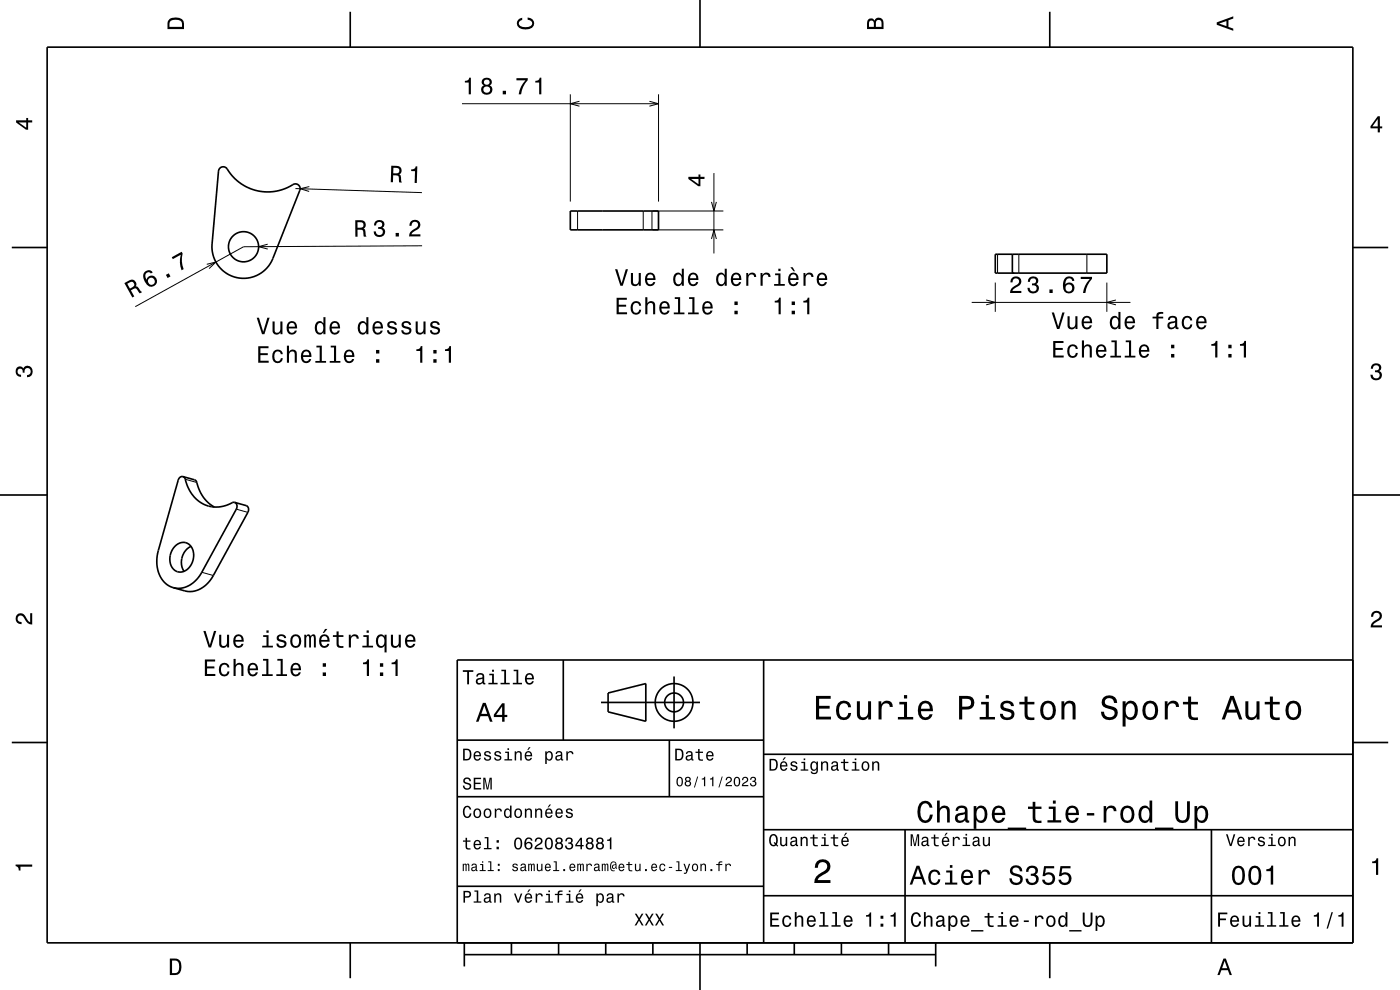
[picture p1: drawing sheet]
<svg xmlns="http://www.w3.org/2000/svg" width="297mm" height="210mm" viewBox="0 0 297 210" stroke-linecap="round" stroke-linejoin="round" font-family="sans-serif">
<g fill="none" stroke="#000" stroke-width=".21">
<path d="M65.6 39.6l-1.9 .4 1.9 .6M98 22h41.7M121 20v22.8M122.9 21.5l-1.9 .5 1.9 .5M137.8 21.5l1.9 .5-1.9 .5M139.7 20v22.8M151.5 36.7v17.1M43.9 56.1l1.9-.5-1.4 1.4M56.8 51.8l-1.9 .5 1.9 .5M62.7 40l26.8 .9M89.5 52.1l-37.8 .2-23 12.7M122.5 44.8v4"/>
<path d="M136.5 44.8v4M138.3 44.8v4M138.5 48.8h15M138.5 44.8h15M139.7 44.8v4M150.9 42.8l.6 2 .5-2M150.9 50.7l.6-1.9 .5 1.9M211.1 59.9v6.2M211.6 53.9v4M216.1 53.9v4M230.6 53.9v4M234.8 59.9v6.2"/>
<path d="M206.1 64.1h33.7M209.2 63.6l1.9 .5-1.9 .6M236.7 63.6l-1.9 .5 1.9 .6M39.3 101.7l2.5 .6M50.1 108l2.5 .7M42.8 121.4l2.5 .7"/>
</g>
<g fill="none" stroke="#000" stroke-width=".35">
<path d="M10 10h277v190h-277zM74.3 2.5v7.5M148.5 0v10M222.7 2.5v7.5M46.7 35.6a1.12 1.12 0 0 1 1.8 .7 10.1 10.1 0 0 0 13.9 2.7 1 1 0 0 1 1 .3 1 1 0 0 1 .2 1.1l-5.7 14.4a6.7 6.7 0 0 1-7.8 4.1 6.7 6.7 0 0 1-5.1-7.1l1.4-15.5zM2.5 52.5h7.5M121 44.8h18.7v4h-18.7zM211.1 53.9h23.7v4h-23.7zM214.8 53.9v4M287 52.5h7.5M0 105h10M37.2 115.8a2.26 2.26 0 0 1 2.6-.5 2.26 2.26 0 0 1 1.3 2.4 3.2 3.2 0 0 1-3.4 3.6 3.2 3.2 0 0 1-1-4.9z"/>
<path d="M38.8 101.1l-.6 .1-.4 .6-4.2 15a6.4 6.4 0 0 0 2.6 7.6l.6 .3M38.8 101.1l2.5 .7a2.27 2.27 0 0 1 .8 1.6 7.4 7.4 0 0 0 3.4 4.2M38.8 101.1a2.28 2.28 0 0 1 .8 1.7 6.6 6.6 0 0 0 10 3.7l.2 .1M40.5 115.9a3.7 3.7 0 0 0-1.5 5.3M49.8 106.6a.97 .97 0 0 1 .3 1.4l-7.3 13.4a5.6 5.6 0 0 1-6 3.3M49.8 106.6l2.4 .6a.97 .97 0 0 1 .4 1.5l-7.3 13.4a5.6 5.6 0 0 1-6.1 3.2l-2.4-.6M287 105h10M119.5 140v17M162 140v60M287 140h-190v60M2.5 157.5h7.5M97 157h65"/>
<path d="M127.5 149h21M129 147l8-2v8l-8-2zM142 157v12M143 143.5v11M287 157.5h7.5M97 169h65M162 176h125M162 160h125M192 176v24M257 176v24M97 188h65M162 190h125"/>
<path d="M74.3 200v7.5M98.5 202.5h100M98.5 200v5M108.5 200v2.5M118.5 200v2.5M128.5 200v2.5M138.5 200v2.5M148.5 200v10M158.5 200v2.5M168.5 200v2.5M178.5 200v2.5M188.5 200v2.5"/>
<path d="M198.5 200v5M222.7 200v7.5"/>
<circle cx="51.7" cy="52.3" r="3.2"/>
<circle cx="143" cy="149" r="2"/>
<circle cx="143" cy="149" r="4"/>
</g>
<g fill="#000">
<path d="M36 4a2.18 2.18 0 0 0-.5 2.2h3.5v-1.2a1.43 1.43 0 0 0-1.7-1.3zM36.3 4.4a2.15 2.15 0 0 1 2.2 .3l.1 1h-2.6v-1z" fill-rule="evenodd"/>
<path d="M109.9 4.2l.9-.4v.4a.7 .7 0 0 0-.7 .5 .7 .7 0 0 0 .3 .8 1.7 1.7 0 0 0 2.5-.5 .9 .9 0 0 0-1-.8v-.5a1.24 1.24 0 0 1 1.4 1.1 1.24 1.24 0 0 1-1 1.4 2.22 2.22 0 0 1-2.5-.7l-.2-.5z" fill-rule="evenodd"/>
<path d="M184.2 4.2l-.3 .7v1.3h3.5v-1.3a.98 .98 0 0 0-.7-1.1 .98 .98 0 0 0-1.2 .6 .84 .84 0 0 0-1.3-.2zM184.5 4.5a.54 .54 0 0 1 .6-.1 .54 .54 0 0 1 .3 .6v.7h-1zM185.9 4.4a.62 .62 0 0 1 .8-.1 .62 .62 0 0 1 .3 .6v.8h-1.2z" fill-rule="evenodd"/>
<path d="M258.1 4.7v.6l3.5 1.2v-.4l-1-.4v-1.4l1-.4v-.4zM258.6 5l1.6-.5v1z" fill-rule="evenodd"/>
<path d="M3.4 25.5v.5l2.1 1.5h.5v-1.5h.8v-.5h-.8v-.5h-.4v.5zM4 26h1.6v1.1z" fill-rule="evenodd"/>
<path d="M83 35.1l-.1 3.5 .5 .1v-1.5a.85 .85 0 0 1 1.2 .6l.1 .9h.5l-.2-1.5-.3-.2a.97 .97 0 0 0 .5-1.1 .97 .97 0 0 0-1-.7zM83.5 35.6a1.08 1.08 0 0 1 1.2 .3 .6 .6 0 0 1-.1 .7 .6 .6 0 0 1-.6 .2h-.6z" fill-rule="evenodd"/>
<path d="M87.2 35.9a.77 .77 0 0 0 1-.6h.3l-.1 3.5h-.4v-2.5h-.8z" fill-rule="evenodd"/>
<path d="M98.6 17.2v.3h.8v2.5h.5v-3.5h-.3a.77 .77 0 0 1-1 .7zM102.5 16.7a.84 .84 0 0 0 .1 1.4 1.11 1.11 0 0 0-.4 1.6 1.11 1.11 0 0 0 1.6 .3 1.03 1.03 0 0 0 .7-.9 1.03 1.03 0 0 0-.6-1 .89 .89 0 0 0 .4-1.1 .89 .89 0 0 0-1-.5zM102.5 19a.75 .75 0 0 1 1.5 0 .75 .75 0 0 1-1.5 0zM102.7 17.5a.59 .59 0 0 1 1.1 0 .59 .59 0 0 1-1.1 0zM106.7 19.3v.7h.6v-.7zM109.6 16.6v.4h1.9a5.2 5.2 0 0 0-1.5 3h.5a5.3 5.3 0 0 1 1.5-3v-.4zM113.6 17.2v.3h.8v2.5h.4v-3.5h-.3a.77 .77 0 0 1-.9 .7z" fill-rule="evenodd"/>
<path d="M146 37.5v.5l2.1 1.5h.5v-1.5h.9v-.5h-.9v-.5h-.4v.5zM146.6 38h1.6v1.1z" fill-rule="evenodd"/>
<path d="M292.3 24.7l-1.6 2.1v.4h1.6v.9h.4v-.9h.5v-.4h-.5v-2.1zM292.3 25.2v1.6h-1.1z" fill-rule="evenodd"/>
<path d="M30.7 57.7a2.11 2.11 0 0 0 1.5 3.1 1.16 1.16 0 0 0 1.1-1 1.16 1.16 0 0 0-.9-1.2 1.16 1.16 0 0 0-1.3 .7 1.02 1.02 0 0 1 .1-1.5 .58 .58 0 0 1 .8 .2l.4-.2a1.03 1.03 0 0 0-1.7-.1zM31.3 59.7a.75 .75 0 0 1 1.5 0 .75 .75 0 0 1-1.5 0zM35.2 58.3l.4 .7 .6-.4-.4-.6zM36.4 54.6l.3 .4 1.6-1a5.2 5.2 0 0 0 .2 3.3l.5-.2a5.3 5.3 0 0 1-.3-3.3l-.2-.4z" fill-rule="evenodd"/>
<path d="M75.4 46.7v3.5h.5l-.1-1.5a1.09 1.09 0 0 1 1.2 .3l.2 1.2h.5l-.3-1.5-.3-.2a.97 .97 0 0 0 .5-1.1 .97 .97 0 0 0-1.1-.7zM75.8 47.1a1.09 1.09 0 0 1 1.3 .3 .6 .6 0 0 1-.1 .7 .6 .6 0 0 1-.6 .2h-.6z" fill-rule="evenodd"/>
<path d="M79.6 47l-.3 .8h.5a.62 .62 0 0 1 .3-.7 .62 .62 0 0 1 .8 .2 .62 .62 0 0 1-.2 .8l-.5 .1v.4a.72 .72 0 0 1 1 .4 .72 .72 0 0 1-.5 .9 .72 .72 0 0 1-.9-.5l-.1-.3h-.4a1.18 1.18 0 0 0 1.5 1.2 1.18 1.18 0 0 0 .6-1.9l-.3-.1a.9 .9 0 0 0 .4-1.1 .9 .9 0 0 0-1.1-.5zM83.9 49.4v.8h.7v-.8zM87.2 46.9l-.3 1h.4a.71 .71 0 0 1 .5-.9 .71 .71 0 0 1 .9 .6 .71 .71 0 0 1-.5 .8 1.79 1.79 0 0 0-1.4 1.8l2.4-.1v-.4h-1.9a2.2 2.2 0 0 1 1.5-1.2 1.13 1.13 0 0 0 0-1.6 1.13 1.13 0 0 0-1.6 0z" fill-rule="evenodd"/>
<path d="M130.5 57.1l1.1 3.5h.5l1.1-3.5h-.5l-.8 3-.9-3zM133.8 57.9v1.8a.89 .89 0 0 0 .7 1 .89 .89 0 0 0 1-.5v.4h.4v-2.7h-.4v1.6a.65 .65 0 0 1-.4 .7 .65 .65 0 0 1-.8-.3v-2zM137.1 58.2a1.54 1.54 0 0 0 .8 2.5 1.06 1.06 0 0 0 1.1-.9h-.4l-.3 .4-.3 .1a.75 .75 0 0 1-.7-.9h1.8a1.16 1.16 0 0 0-.5-1.4 1.16 1.16 0 0 0-1.5 .2zM137.5 58.4a.66 .66 0 0 1 .8-.1 .66 .66 0 0 1 .3 .7h-1.3zM143.1 58.2a1.58 1.58 0 0 0 .8 2.5l.4-.1 .3-.4v.4h.5v-3.6h-.5v1.3a.89 .89 0 0 0-1.5-.1zM143.4 58.5a.62 .62 0 0 1 .7-.3 .62 .62 0 0 1 .5 .6 1.11 1.11 0 0 1-.7 1.5 1.19 1.19 0 0 1-.5-1.8zM146.2 58.2a1.54 1.54 0 0 0 .8 2.5 1.05 1.05 0 0 0 1.1-.9h-.4l-.2 .4-.4 .1a.75 .75 0 0 1-.7-.9h1.8a1.16 1.16 0 0 0-.5-1.4 1.16 1.16 0 0 0-1.5 .2zM146.6 58.4a.66 .66 0 0 1 .8-.1 .66 .66 0 0 1 .3 .7h-1.3zM152.2 58.2a1.57 1.57 0 0 0 .8 2.5l.4-.1 .3-.4v.4h.5v-3.6h-.5v1.3a.89 .89 0 0 0-1.5-.1zM152.5 58.5a.62 .62 0 0 1 .7-.3 .62 .62 0 0 1 .5 .6 1.11 1.11 0 0 1-.7 1.5 1.18 1.18 0 0 1-.5-1.8zM155.3 58.2a1.54 1.54 0 0 0 .8 2.5 1.06 1.06 0 0 0 1.1-.9h-.4l-.2 .4-.4 .1a.75 .75 0 0 1-.7-.9h1.8a1.17 1.17 0 0 0-.5-1.4 1.17 1.17 0 0 0-1.5 .2zM155.7 58.4a.66 .66 0 0 1 .8-.1 .66 .66 0 0 1 .3 .7h-1.3zM158.3 57.9v2.7h.5v-1.5a.67 .67 0 0 1 .3-.8 .67 .67 0 0 1 .8 .2l.1 .3h.4a.89 .89 0 0 0-.7-1 .89 .89 0 0 0-1 .6v-.5zM161.3 57.9v2.7h.5v-1.5a.66 .66 0 0 1 .4-.8 .66 .66 0 0 1 .8 .2v.3h.5a.89 .89 0 0 0-.7-1 .89 .89 0 0 0-1.1 .6v-.5zM164.4 58v.4h.7v1.8h-.9v.4h2.3v-.4h-.9v-2.2zM165.1 57v.5h.5v-.5zM167.7 56.7l.7 .8h.3l-.5-.8zM167.5 58.2a1.54 1.54 0 0 0 .8 2.5 1.06 1.06 0 0 0 1.1-.9h-.5l-.2 .4-.4 .1a.76 .76 0 0 1-.7-.9h1.8a1.16 1.16 0 0 0-.5-1.4 1.16 1.16 0 0 0-1.4 .2zM167.8 58.4a.66 .66 0 0 1 .8-.1 .66 .66 0 0 1 .4 .7h-1.4zM170.5 57.9v2.7h.4v-1.5a.66 .66 0 0 1 .4-.8 .66 .66 0 0 1 .8 .2v.3h.5a.89 .89 0 0 0-.7-1 .89 .89 0 0 0-1 .6v-.5zM173.6 58.2a1.54 1.54 0 0 0 .8 2.5 1.06 1.06 0 0 0 1-.9h-.4l-.2 .4-.4 .1a.76 .76 0 0 1-.7-.9h1.8a1.17 1.17 0 0 0-.5-1.4 1.17 1.17 0 0 0-1.4 .2zM173.9 58.4a.66 .66 0 0 1 .8-.1 .66 .66 0 0 1 .3 .7h-1.3z" fill-rule="evenodd"/>
<path d="M26.4 60l1.7 3.1 .4-.2-.7-1.3a.85 .85 0 0 1 1.3-.1l.6 .7 .4-.2-.9-1.2h-.4a.97 .97 0 0 0-.2-1.2 .97 .97 0 0 0-1.2-.1zM27 60.2a1.09 1.09 0 0 1 1.2-.3 .6 .6 0 0 1 .3 .6 .6 .6 0 0 1-.5 .5l-.4 .2z" fill-rule="evenodd"/>
<path d="M54.8 73.4v3.5h2.2v-.4h-1.8v-1.2h1.6v-.4h-1.6v-1h1.8v-.5zM58.1 74.5a1.53 1.53 0 0 0 .8 2.5 1.06 1.06 0 0 0 1.1-1h-.4a.67 .67 0 0 1-.7 .6 .67 .67 0 0 1-.7-.6 1.11 1.11 0 0 1 .7-1.5 .59 .59 0 0 1 .7 .6h.4a1.09 1.09 0 0 0-.8-.9 1.09 1.09 0 0 0-1.1 .3zM60.9 73.3v3.6h.4v-1.5a.63 .63 0 0 1 .5-.9 .63 .63 0 0 1 .7 .8v1.6h.5v-1.7a.88 .88 0 0 0-.6-1 .88 .88 0 0 0-1.1 .4v-1.3zM64.1 74.5a1.54 1.54 0 0 0 .8 2.5 1.06 1.06 0 0 0 1.1-.8h-.4l-.2 .3-.4 .1a.76 .76 0 0 1-.7-.9h1.8a1.16 1.16 0 0 0-.5-1.3 1.16 1.16 0 0 0-1.5 .1zM64.5 74.7a.66 .66 0 0 1 .8-.1 .66 .66 0 0 1 .3 .7h-1.3zM67.1 73.3v.4h.7v2.9h-.9v.3h2.3v-.3h-.9v-3.3zM70.2 73.3v.4h.7v2.9h-1v.3h2.3v-.3h-.9v-3.3zM73.2 74.5a1.54 1.54 0 0 0 .8 2.5 1.05 1.05 0 0 0 1.1-.8h-.4l-.2 .3-.4 .1a.76 .76 0 0 1-.7-.9h1.8a1.16 1.16 0 0 0-.5-1.3 1.16 1.16 0 0 0-1.5 .1zM73.6 74.7a.66 .66 0 0 1 .8-.1 .66 .66 0 0 1 .3 .7h-1.3zM79.8 76.2v.7h.7v-.7zM79.8 74.2v.8h.7v-.8z" fill-rule="evenodd"/>
<path d="M54.5 67.4l1.1 3.5h.5l1.1-3.5h-.5l-.9 3-.9-3zM57.8 68.2v1.8a.89 .89 0 0 0 .6 1 .89 .89 0 0 0 1.1-.5v.4h.4v-2.7h-.4v1.6a.65 .65 0 0 1-.4 .7 .65 .65 0 0 1-.8-.3v-2zM61.1 68.5a1.54 1.54 0 0 0 .8 2.5 1.06 1.06 0 0 0 1.1-.9h-.5l-.2 .4-.3 .1a.75 .75 0 0 1-.7-.9h1.7a1.17 1.17 0 0 0-.5-1.4 1.17 1.17 0 0 0-1.4 .2zM61.4 68.7a.66 .66 0 0 1 .8-.1 .66 .66 0 0 1 .4 .7h-1.3zM67.1 68.5a1.57 1.57 0 0 0 .7 2.5l.5-.1 .3-.4v.4h.4v-3.6h-.4v1.3a.89 .89 0 0 0-1.5-.1zM67.4 68.8a.62 .62 0 0 1 .7-.3 .62 .62 0 0 1 .4 .6 1.11 1.11 0 0 1-.6 1.5 1.18 1.18 0 0 1-.5-1.8zM70.2 68.5a1.54 1.54 0 0 0 .8 2.5 1.06 1.06 0 0 0 1.1-.9h-.4l-.3 .4-.3 .1a.76 .76 0 0 1-.7-.9h1.7a1.17 1.17 0 0 0-.5-1.4 1.17 1.17 0 0 0-1.4 .2zM70.6 68.7a.66 .66 0 0 1 .8-.1 .66 .66 0 0 1 .3 .7h-1.3zM76.2 68.5a1.57 1.57 0 0 0 .7 2.5l.5-.1 .3-.4v.4h.5v-3.6h-.5v1.3a.89 .89 0 0 0-1.5-.1zM76.5 68.8a.62 .62 0 0 1 .7-.3 .62 .62 0 0 1 .5 .6 1.11 1.11 0 0 1-.7 1.5 1.18 1.18 0 0 1-.5-1.8zM79.3 68.5a1.54 1.54 0 0 0 .8 2.5 1.06 1.06 0 0 0 1.1-.9h-.4l-.3 .4-.3 .1a.76 .76 0 0 1-.7-.9h1.7a1.16 1.16 0 0 0-.4-1.4 1.16 1.16 0 0 0-1.5 .2zM79.7 68.7a.66 .66 0 0 1 .8-.1 .66 .66 0 0 1 .3 .7h-1.3zM82.4 68.3a.75 .75 0 0 0-.2 .9 .75 .75 0 0 0 .7 .5l.9 .3a.63 .63 0 0 1-.6 .6 .63 .63 0 0 1-.7-.5h-.4a1.07 1.07 0 0 0 1.2 .9 1.07 1.07 0 0 0 .9-1.2l-.4-.4-1.1-.3a.54 .54 0 0 1 .4-.7 .54 .54 0 0 1 .6 .5h.5a1.03 1.03 0 0 0-.7-.8 1.03 1.03 0 0 0-1.1 .2zM85.4 68.3a.75 .75 0 0 0-.2 .9 .75 .75 0 0 0 .7 .5l.9 .3a.63 .63 0 0 1-.6 .6 .63 .63 0 0 1-.6-.5h-.5a1.07 1.07 0 0 0 1.2 .9 1.07 1.07 0 0 0 .9-1.2l-.4-.4-1.1-.3a.54 .54 0 0 1 .4-.7 .54 .54 0 0 1 .7 .5h.4a1.03 1.03 0 0 0-.7-.8 1.03 1.03 0 0 0-1.1 .2zM88.2 68.2v1.8a.89 .89 0 0 0 .6 1 .89 .89 0 0 0 1.1-.5v.4h.4v-2.7h-.5v1.6a.65 .65 0 0 1-.4 .7 .65 .65 0 0 1-.8-.3v-2zM91.5 68.3a.75 .75 0 0 0-.2 .9 .75 .75 0 0 0 .7 .5l.9 .3a.63 .63 0 0 1-.6 .6 .63 .63 0 0 1-.7-.5h-.4a1.07 1.07 0 0 0 1.2 .9 1.07 1.07 0 0 0 .9-1.2l-.4-.4-1.1-.3a.54 .54 0 0 1 .4-.7 .54 .54 0 0 1 .7 .5h.4a1.03 1.03 0 0 0-.7-.8 1.03 1.03 0 0 0-1.1 .2z" fill-rule="evenodd"/>
<path d="M88.3 74.1v.4h.8v2.4h.5v-3.5h-.3a.77 .77 0 0 1-1 .7zM91.9 76.2v.7h.7v-.7zM91.9 74.2v.8h.7v-.8zM94.4 74.1v.4h.8v2.4h.5v-3.5h-.4a.77 .77 0 0 1-.9 .7z" fill-rule="evenodd"/>
<path d="M130.8 63.2v3.5h2.2v-.5h-1.7v-1.1h1.5v-.5h-1.5v-1h1.7v-.4zM134.1 64.2a1.53 1.53 0 0 0 .8 2.6 1.05 1.05 0 0 0 1.1-1.1h-.4a.67 .67 0 0 1-.6 .7 .67 .67 0 0 1-.7-.6 1.12 1.12 0 0 1 .6-1.6 .59 .59 0 0 1 .7 .7h.4a1.09 1.09 0 0 0-.7-1 1.09 1.09 0 0 0-1.2 .3zM136.9 63v3.7h.4v-1.6a.63 .63 0 0 1 .4-.8 .63 .63 0 0 1 .8 .4v2h.5v-1.8a.88 .88 0 0 0-.6-1 .88 .88 0 0 0-1.1 .5v-1.4zM140.2 64.2a1.54 1.54 0 0 0 .8 2.6 1.06 1.06 0 0 0 1-.9h-.4l-.2 .3-.4 .2a.75 .75 0 0 1-.7-1h1.8a1.17 1.17 0 0 0-.5-1.3 1.17 1.17 0 0 0-1.4 .1zM140.5 64.5a.66 .66 0 0 1 .8-.2 .66 .66 0 0 1 .3 .8h-1.3zM143.2 63v.4h.6v2.9h-.9v.4h2.3v-.4h-.9v-3.3zM146.2 63v.4h.7v2.9h-.9v.4h2.2v-.4h-.9v-3.3zM149.3 64.2a1.54 1.54 0 0 0 .8 2.6 1.06 1.06 0 0 0 1.1-.9h-.5l-.2 .3-.4 .2a.75 .75 0 0 1-.7-1h1.8a1.17 1.17 0 0 0-.5-1.3 1.17 1.17 0 0 0-1.4 .1zM149.6 64.5a.66 .66 0 0 1 .8-.2 .66 .66 0 0 1 .3 .8h-1.3zM155.8 65.9v.8h.7v-.8zM155.8 64v.7h.7v-.7z" fill-rule="evenodd"/>
<path d="M164.4 63.8v.4h.8v2.5h.4v-3.6h-.3a.77 .77 0 0 1-.9 .7zM167.9 65.9v.8h.7v-.8zM167.9 64v.7h.7v-.7zM170.4 63.8v.4h.8v2.5h.5v-3.6h-.3a.77 .77 0 0 1-1 .7z" fill-rule="evenodd"/>
<path d="M214.7 58.9l-.3 1h.4a.71 .71 0 0 1 .5-.8 .71 .71 0 0 1 .9 .5 .71 .71 0 0 1-.5 .8 1.81 1.81 0 0 0-1.4 1.8h2.4v-.5h-1.9a2.23 2.23 0 0 1 1.5-1.1 1.13 1.13 0 0 0 0-1.7 1.13 1.13 0 0 0-1.6 0zM218.4 58.9l-.4 .9h.5a.62 .62 0 0 1 .3-.8 .62 .62 0 0 1 .8 .3 .62 .62 0 0 1-.2 .8h-.5v.4a.72 .72 0 0 1 1 .5 .72 .72 0 0 1-.5 .9 .72 .72 0 0 1-.9-.5l-.1-.3h-.4a1.18 1.18 0 0 0 1.5 1.1 1.18 1.18 0 0 0 .6-1.8l-.3-.1a.9 .9 0 0 0 .4-1.1 .9 .9 0 0 0-1-.6zM222.6 61.4v.8h.7v-.8zM226 58.9a2.39 2.39 0 0 0 .2 3.2 1.16 1.16 0 0 0 1.5-.3 1.16 1.16 0 0 0-.1-1.5 1.16 1.16 0 0 0-1.6 0 1.02 1.02 0 0 1 .8-1.3 .58 .58 0 0 1 .7 .6h.4a1.11 1.11 0 0 0-.7-.9 1.11 1.11 0 0 0-1.2 .2zM226 61.1a.75 .75 0 0 1 1.5 0 .75 .75 0 0 1-1.5 0zM229.3 58.7v.5h1.9a5.1 5.1 0 0 0-1.5 3h.6a5.3 5.3 0 0 1 1.4-3.1v-.4z" fill-rule="evenodd"/>
<path d="M223.4 72.3v3.5h2.3v-.4h-1.8v-1.2h1.6v-.4h-1.6v-1h1.7v-.5zM226.7 73.4a1.52 1.52 0 0 0 .8 2.5 1.05 1.05 0 0 0 1.2-1h-.5a.67 .67 0 0 1-.6 .6 .67 .67 0 0 1-.7-.6 1.11 1.11 0 0 1 .7-1.5 .6 .6 0 0 1 .6 .6h.4a1.09 1.09 0 0 0-.7-.9 1.09 1.09 0 0 0-1.2 .3zM229.5 72.2v3.6h.5v-1.5a.63 .63 0 0 1 .4-.8 .63 .63 0 0 1 .8 .3v2h.4v-1.7a.88 .88 0 0 0-.6-1 .88 .88 0 0 0-1 .4v-1.3zM232.8 73.4a1.54 1.54 0 0 0 .8 2.5 1.06 1.06 0 0 0 1.1-.8h-.5l-.2 .3-.4 .1a.76 .76 0 0 1-.7-.9h1.8a1.17 1.17 0 0 0-.5-1.4 1.17 1.17 0 0 0-1.4 .2zM233.1 73.6a.66 .66 0 0 1 .8-.1 .66 .66 0 0 1 .4 .7h-1.4zM235.8 72.2v.4h.7v2.9h-.9v.3h2.2v-.3h-.9v-3.3zM238.8 72.2v.4h.7v2.9h-.9v.3h2.3v-.3h-.9v-3.3zM241.9 73.4a1.54 1.54 0 0 0 .8 2.5 1.06 1.06 0 0 0 1.1-.8h-.5l-.2 .3-.4 .1a.76 .76 0 0 1-.6-.9h1.7a1.17 1.17 0 0 0-.5-1.4 1.17 1.17 0 0 0-1.4 .2zM242.2 73.6a.66 .66 0 0 1 .8-.1 .66 .66 0 0 1 .4 .7h-1.3zM248.4 75.1v.7h.7v-.7zM248.4 73.1v.8h.7v-.8z" fill-rule="evenodd"/>
<path d="M223.1 66.3l1.1 3.5h.5l1.1-3.5h-.4l-.9 3-.9-3zM226.5 67.1v1.8a.89 .89 0 0 0 .6 .9 .89 .89 0 0 0 1-.4v.4h.5v-2.7h-.5v1.5a.65 .65 0 0 1-.4 .8 .65 .65 0 0 1-.8-.3v-2zM229.8 67.4a1.54 1.54 0 0 0 .7 2.5 1.06 1.06 0 0 0 1.1-.9h-.4l-.2 .4-.4 .1a.76 .76 0 0 1-.7-.9h1.8a1.16 1.16 0 0 0-.5-1.4 1.16 1.16 0 0 0-1.4 .2zM230.1 67.6a.66 .66 0 0 1 .8-.1 .66 .66 0 0 1 .3 .7h-1.3zM235.7 67.4a1.57 1.57 0 0 0 .8 2.5l.4-.1 .4-.4v.4h.4v-3.6h-.4v1.3a.89 .89 0 0 0-1.6-.1zM236.1 67.7a.62 .62 0 0 1 .7-.3 .62 .62 0 0 1 .4 .6 1.12 1.12 0 0 1-.6 1.5 1.19 1.19 0 0 1-.5-1.8zM238.9 67.4a1.54 1.54 0 0 0 .8 2.5 1.06 1.06 0 0 0 1-.9h-.4l-.2 .4-.4 .1a.76 .76 0 0 1-.7-.9h1.8a1.16 1.16 0 0 0-.5-1.4 1.16 1.16 0 0 0-1.4 .2zM239.2 67.6a.66 .66 0 0 1 .8-.1 .66 .66 0 0 1 .3 .7h-1.3zM244.5 67.2v.3h.8v2.3h.5v-2.3h1v-.3h-1v-.4l.3-.2h.7v-.4a1.04 1.04 0 0 0-1.5 .7v.3zM248 67.2l-.2 .7h.4a.55 .55 0 0 1 .6-.6 .55 .55 0 0 1 .4 .8l-.2 .1a1.14 1.14 0 0 0-1.4 .9 .73 .73 0 0 0 .9 .8l.4-.1 .4-.4 .1 .3 .6 .1v-.3l-.2-.1-.1-1.6a1.02 1.02 0 0 0-.6-.8 1.02 1.02 0 0 0-1.1 .2zM248.2 68.7l1.1-.3a.77 .77 0 0 1-.2 .9 .77 .77 0 0 1-.9 .1zM251 67.4a1.53 1.53 0 0 0 .8 2.5 1.06 1.06 0 0 0 1.1-1.1h-.4a.67 .67 0 0 1-.6 .7 .67 .67 0 0 1-.7-.6 1.11 1.11 0 0 1 .7-1.5 .6 .6 0 0 1 .6 .6h.4a1.09 1.09 0 0 0-.7-1 1.09 1.09 0 0 0-1.2 .4zM254 67.4a1.54 1.54 0 0 0 .8 2.5 1.06 1.06 0 0 0 1.1-.9h-.4l-.2 .4-.4 .1a.76 .76 0 0 1-.7-.9h1.8a1.16 1.16 0 0 0-.5-1.4 1.16 1.16 0 0 0-1.5 .2zM254.4 67.6a.66 .66 0 0 1 .8-.1 .66 .66 0 0 1 .3 .7h-1.3z" fill-rule="evenodd"/>
<path d="M257 73v.3h.8v2.5h.5v-3.5h-.4a.77 .77 0 0 1-.9 .7zM260.6 75.1v.7h.7v-.7zM260.6 73.1v.8h.7v-.8zM263.1 73v.3h.8v2.5h.4v-3.5h-.3a.78 .78 0 0 1-.9 .7z" fill-rule="evenodd"/>
<path d="M291.1 77.4a1.08 1.08 0 0 1 1.4-.2 1.08 1.08 0 0 1 .4 1.2l-.3 .3a1.06 1.06 0 0 1 .5 1.3 1.06 1.06 0 0 1-1.2 .7 1.1 1.1 0 0 1-1.2-1.2h.5a.71 .71 0 0 0 1 .8 .71 .71 0 0 0 .1-1.3h-.6v-.4a.61 .61 0 0 0 .8-.3 .61 .61 0 0 0-.2-.8 .61 .61 0 0 0-.9 .2l-.1 .5h-.5z" fill-rule="evenodd"/>
<path d="M3.6 78a.86 .86 0 0 1 1.4 .2 1.06 1.06 0 0 1 1.2-.6 1.06 1.06 0 0 1 .7 1.2 1.1 1.1 0 0 1-1.2 1.2v-.4a.71 .71 0 0 0 .8-1 .71 .71 0 0 0-1.3-.1v.6h-.4a.61 .61 0 0 0-.3-.8 .61 .61 0 0 0-.8 .2 .61 .61 0 0 0 .2 .8l.6 .2v.4a1.15 1.15 0 0 1-1.2-.6 1.15 1.15 0 0 1 .3-1.3z" fill-rule="evenodd"/>
<path d="M3.6 130.4a1.22 1.22 0 0 1 2 .7l.4 .6 .4 .3v-1.9h.4v2.4a1.8 1.8 0 0 1-1.7-1.4 .71 .71 0 0 0-.9-.5 .71 .71 0 0 0-.5 .8 .71 .71 0 0 0 .9 .5v.5a1.18 1.18 0 0 1-1.2-.7 1.18 1.18 0 0 1 .2-1.3z" fill-rule="evenodd"/>
<path d="M43.1 133.8l1.2 3.5h.5l1.1-3.5h-.5l-.9 3-.9-3zM46.5 134.6v1.8a.89 .89 0 0 0 .6 1 .89 .89 0 0 0 1.1-.5v.4h.4v-2.7h-.4v1.6a.65 .65 0 0 1-.4 .8 .65 .65 0 0 1-.8-.3l-.1-2.1zM49.8 134.9a1.55 1.55 0 0 0 .8 2.5 1.07 1.07 0 0 0 1.1-.8h-.5l-.2 .3-.4 .1a.76 .76 0 0 1-.7-.9h1.8a1.17 1.17 0 0 0-.5-1.4 1.17 1.17 0 0 0-1.4 .2zM50.1 135.1a.66 .66 0 0 1 .8-.1 .66 .66 0 0 1 .4 .7h-1.4zM55.8 134.7v.4h.7v1.9h-.9v.3h2.3v-.3h-.9v-2.3zM56.5 133.7v.5h.5v-.5zM58.9 134.8a.75 .75 0 0 0-.2 .8 .75 .75 0 0 0 .7 .5l.9 .3a.63 .63 0 0 1-.6 .7 .63 .63 0 0 1-.6-.6h-.5a1.07 1.07 0 0 0 1.2 .9 1.07 1.07 0 0 0 .9-1.2l-.4-.3-1.1-.3a.54 .54 0 0 1 .4-.7 .54 .54 0 0 1 .7 .5h.4a1.03 1.03 0 0 0-.7-.9 1.03 1.03 0 0 0-1.1 .3zM61.9 134.9a1.53 1.53 0 0 0 .8 2.5 1.48 1.48 0 0 0 1.2-1.4 1.48 1.48 0 0 0-1.2-1.5l-.5 .1zM62.2 135.2a.67 .67 0 0 1 .7-.2 .67 .67 0 0 1 .5 .5 1.11 1.11 0 0 1-.7 1.5 1.17 1.17 0 0 1-.5-1.8zM64.6 134.6v2.7h.4v-1.8l.2-.6h.2l.2 .3v2.1h.4v-2l.3-.4 .2 .1 .1 .4v1.9h.4v-1.8a.69 .69 0 0 0-.5-1l-.6 .4-.2-.3-.3-.1-.5 .4v-.3zM69 133.4l-.5 .9h.3l.7-.9zM68 134.9a1.54 1.54 0 0 0 .8 2.5 1.07 1.07 0 0 0 1.1-.8h-.5l-.2 .3-.4 .1a.76 .76 0 0 1-.7-.9h1.8a1.17 1.17 0 0 0-.5-1.3 1.17 1.17 0 0 0-1.4 .1zM68.3 135.1a.66 .66 0 0 1 .8-.1 .66 .66 0 0 1 .4 .7h-1.4zM71.4 133.9v.8h-.8v.4h.8v1.8a1.05 1.05 0 0 0 1.5 .5v-.4a.68 .68 0 0 1-1-.3l-.1-1.6h1.1v-.4h-1.1v-.8zM74 134.6v2.7h.4v-1.5a.66 .66 0 0 1 .4-.8 .66 .66 0 0 1 .8 .2l.1 .3h.4a.89 .89 0 0 0-.7-.9 .89 .89 0 0 0-1 .5v-.5zM77.1 134.7v.4h.7v1.9h-.9v.3h2.2v-.3h-.9v-2.3zM77.8 133.7v.5h.4v-.5zM80 134.9a1.58 1.58 0 0 0 .8 2.5l.4-.1 .4-.4v1.5h.4v-3.8h-.4v.5l-.2-.3a.88 .88 0 0 0-1.4 .1zM80.4 135.2a.62 .62 0 0 1 .7-.2 .62 .62 0 0 1 .4 .5 1.12 1.12 0 0 1-.6 1.5 1.19 1.19 0 0 1-.5-1.8zM82.9 134.6v1.8a.89 .89 0 0 0 .6 1 .89 .89 0 0 0 1.1-.5v.4h.4v-2.7h-.4v1.6a.64 .64 0 0 1-.4 .8 .64 .64 0 0 1-.8-.3v-2.1zM86.2 134.9a1.54 1.54 0 0 0 .8 2.5 1.06 1.06 0 0 0 1.1-.8h-.4l-.3 .3-.3 .1a.76 .76 0 0 1-.7-.9h1.7a1.16 1.16 0 0 0-.4-1.3 1.16 1.16 0 0 0-1.5 .1zM86.6 135.1a.66 .66 0 0 1 .8-.1 .66 .66 0 0 1 .3 .7h-1.3z" fill-rule="evenodd"/>
<path d="M291.2 129.9a1.18 1.18 0 0 1 1.9 .3 1.18 1.18 0 0 1-1 1.7l-.5 .3-.3 .5h1.9v.4h-2.4a1.8 1.8 0 0 1 1.4-1.8 .71 .71 0 0 0 .5-.8 .71 .71 0 0 0-.9-.5 .71 .71 0 0 0-.5 .8h-.4z" fill-rule="evenodd"/>
<path d="M43.5 139.9v3.5h2.2v-.4h-1.8v-1.2h1.6v-.4h-1.6v-1.1h1.7v-.4zM46.7 141a1.53 1.53 0 0 0 .9 2.5 1.07 1.07 0 0 0 1.1-1.1h-.4a.67 .67 0 0 1-.7 .7 .67 .67 0 0 1-.7-.6 1.11 1.11 0 0 1 .7-1.5 .6 .6 0 0 1 .6 .6h.5a1.09 1.09 0 0 0-.8-1 1.09 1.09 0 0 0-1.2 .4zM49.5 139.8v3.6h.5v-1.6a.63 .63 0 0 1 .5-.8 .63 .63 0 0 1 .7 .7v1.7h.5v-1.8a.88 .88 0 0 0-.6-1 .88 .88 0 0 0-1.1 .5v-1.3zM52.8 141a1.54 1.54 0 0 0 .8 2.5 1.06 1.06 0 0 0 1.1-.9h-.4l-.3 .4-.3 .1a.76 .76 0 0 1-.7-.9h1.7a1.17 1.17 0 0 0-.4-1.4 1.17 1.17 0 0 0-1.5 .2zM53.2 141.2a.66 .66 0 0 1 .8-.1 .66 .66 0 0 1 .3 .7h-1.3zM55.8 139.8v.3h.7v2.9h-.9v.4h2.3v-.4h-1v-3.2zM58.8 139.8v.3h.7v2.9h-.9v.4h2.3v-.4h-.9v-3.2zM61.9 141a1.54 1.54 0 0 0 .8 2.5 1.06 1.06 0 0 0 1.1-.9h-.4l-.3 .4-.3 .1a.76 .76 0 0 1-.7-.9h1.8a1.16 1.16 0 0 0-.5-1.4 1.16 1.16 0 0 0-1.5 .2zM62.3 141.2a.66 .66 0 0 1 .8-.1 .66 .66 0 0 1 .3 .7h-1.3zM68.5 142.6v.8h.7v-.8zM68.5 140.7v.7h.7v-.7z" fill-rule="evenodd"/>
<path d="M77 140.5v.4h.8v2.5h.5v-3.5h-.4a.77 .77 0 0 1-.9 .6zM80.6 142.6v.8h.7v-.8zM80.6 140.7v.7h.7v-.7zM83.1 140.5v.4h.8v2.5h.5v-3.5h-.4a.77 .77 0 0 1-.9 .6z" fill-rule="evenodd"/>
<path d="M98.2 158.8v2.5h.9a1.37 1.37 0 0 0 .7-2.2 1.56 1.56 0 0 0-1.6-.3zM98.6 159.1a.98 .98 0 0 1 1.1 .7 .98 .98 0 0 1-.6 1.2h-.5zM100.7 159.6a1.04 1.04 0 0 0-.2 1.2 1.04 1.04 0 0 0 1 .5l.5-.5h-.3l-.4 .3a.54 .54 0 0 1-.5-.7h1.3a.83 .83 0 0 0-.4-.9 .83 .83 0 0 0-1 .1zM100.9 159.7l.2-.1a.47 .47 0 0 1 .5 .1 .47 .47 0 0 1 .1 .5h-.9zM102.9 159.5l-.2 .1a.69 .69 0 0 0 .9 .9l.2 .1a.43 .43 0 0 1-.4 .5 .43 .43 0 0 1-.4-.4h-.3a.74 .74 0 0 0 .9 .7 .74 .74 0 0 0 .5-1l-1-.4a.38 .38 0 0 1 .3-.5 .38 .38 0 0 1 .4 .4h.3a.78 .78 0 0 0-1.2-.4zM105.1 159.5l-.2 .1a.69 .69 0 0 0 .9 .9l.2 .1a.43 .43 0 0 1-.4 .5 .43 .43 0 0 1-.5-.4h-.3a.74 .74 0 0 0 .9 .7 .74 .74 0 0 0 .5-1l-.9-.4a.38 .38 0 0 1 .3-.5 .38 .38 0 0 1 .4 .4h.3a.77 .77 0 0 0-1.2-.4zM107.2 159.4v.3h.5v1.3h-.7v.3h1.6v-.3h-.6v-1.6zM107.7 158.7v.4h.3v-.4zM109.2 159.4v1.9h.3v-1.1a.45 .45 0 0 1 .4-.6 .45 .45 0 0 1 .5 .5v1.2h.3v-1.3a.63 .63 0 0 0-.5-.7 .63 .63 0 0 0-.7 .4v-.3zM112.2 158.5l-.4 .6h.3l.5-.6zM111.5 159.6a1.04 1.04 0 0 0-.2 1.2 1.04 1.04 0 0 0 1.1 .5l.5-.5h-.3l-.5 .3a.54 .54 0 0 1-.5-.7h1.3a.83 .83 0 0 0-.4-.9 .83 .83 0 0 0-1 .1zM111.8 159.7l.1-.1a.48 .48 0 0 1 .5 .1 .48 .48 0 0 1 .2 .5h-1zM115.7 159.4v2.7h.3v-1.1a.66 .66 0 0 0 .7 .4 .66 .66 0 0 0 .5-.6 .91 .91 0 0 0 0-1.1 .91 .91 0 0 0-1-.3l-.2 .3v-.3zM116.1 159.8a.45 .45 0 0 1 .5-.2 .45 .45 0 0 1 .3 .4 .65 .65 0 0 1 .1 .8 .65 .65 0 0 1-.7 .2 .98 .98 0 0 1-.2-1.2zM118.1 159.5l-.2 .4h.3a.39 .39 0 0 1 .4-.3 .39 .39 0 0 1 .3 .5h-.1a.65 .65 0 0 0-1 .4 .65 .65 0 0 0 .6 .9l.6-.3 .1 .2h.4v-.2l-.2-.1v-1.1a.72 .72 0 0 0-.5-.6 .72 .72 0 0 0-.7 .2zM118.2 160.6l.8-.3a.55 .55 0 0 1-.2 .7 .55 .55 0 0 1-.6 0zM120.1 159.4v1.9h.4v-1.1a.47 .47 0 0 1 .2-.6 .47 .47 0 0 1 .6 .2v.2h.4a.64 .64 0 0 0-.5-.7 .64 .64 0 0 0-.8 .4v-.3z" fill-rule="evenodd"/>
<path d="M98.2 142.2v.3h.9v2.7h.4v-2.7h.9v-.3zM101.3 143l-.3 .5h.4a.47 .47 0 0 1 .5-.4 .47 .47 0 0 1 .4 .6l-.2 .1a.84 .84 0 0 0-1 .2 .84 .84 0 0 0 0 1.1 .9 .9 0 0 0 1.3-.2l.1 .2 .5 .1v-.3l-.3-.1v-1.3a.87 .87 0 0 0-1.4-.5zM101.4 144.3l.9-.3a.66 .66 0 0 1-.1 .7 .66 .66 0 0 1-.8 .1zM103.8 142.9v.3h.6v1.6h-.8v.4h2v-.4h-.8v-1.9zM104.4 142.1v.4h.4v-.4zM106.4 142.1v.3h.6v2.4h-.8v.4h1.9v-.4h-.7v-2.7zM109 142.1v.3h.6v2.4h-.8v.4h1.9v-.4h-.7v-2.7zM111.6 143.1a1.32 1.32 0 0 0 .7 2.1 .9 .9 0 0 0 .9-.7h-.3l-.2 .3-.4 .1a.65 .65 0 0 1-.6-.8h1.6a1 1 0 0 0-.4-1.2 1 1 0 0 0-1.3 .2zM111.9 143.3a.57 .57 0 0 1 .7-.1 .57 .57 0 0 1 .3 .6h-1.2z" fill-rule="evenodd"/>
<path d="M102.4 149.1l-1.4 4h.5l.4-1.2h1.6l.4 1.2h.6l-1.5-4zM102.7 149.7l.7 1.7h-1.3zM106.5 149.2l-1.7 2.4v.5h1.7v1h.5v-1h.6v-.5h-.6v-2.4zM106.5 149.9v1.7h-1.3z" fill-rule="evenodd"/>
<path d="M143.2 158.8v2.5h.9a1.37 1.37 0 0 0 .7-2.2 1.56 1.56 0 0 0-1.6-.3zM143.6 159.1a.98 .98 0 0 1 1.1 .7 .98 .98 0 0 1-.6 1.2h-.5zM145.7 159.5l-.2 .4h.3a.39 .39 0 0 1 .5-.3 .39 .39 0 0 1 .3 .5h-.2a.65 .65 0 0 0-.9 .4 .65 .65 0 0 0 .5 .9l.7-.3v.2h.4v-.2l-.1-.1-.1-1.1a.73 .73 0 0 0-.4-.6 .73 .73 0 0 0-.8 .2zM145.8 160.6l.8-.3a.55 .55 0 0 1-.1 .7 .55 .55 0 0 1-.7 0zM148.1 158.9v.5h-.5v.3h.5v1.3a.75 .75 0 0 0 1 .4v-.3a.48 .48 0 0 1-.7-.3v-1.1h.7v-.3h-.7v-.5zM150 159.6a1.04 1.04 0 0 0-.2 1.2 1.04 1.04 0 0 0 1.1 .5l.5-.5h-.4l-.4 .3a.54 .54 0 0 1-.5-.7h1.3a.83 .83 0 0 0-.4-.9 .83 .83 0 0 0-1 .1zM150.3 159.7l.1-.1a.48 .48 0 0 1 .5 .1 .48 .48 0 0 1 .2 .5h-1z" fill-rule="evenodd"/>
<path d="M173.1 147.6v5h3.2v-.6h-2.5v-1.7h2.2v-.6h-2.2v-1.5h2.4v-.6zM177.8 149.2a2.59 2.59 0 0 0 .5 3.4 1.58 1.58 0 0 0 2.3-1.4h-.6a.95 .95 0 0 1-.9 1 .95 .95 0 0 1-1-.9 1.59 1.59 0 0 1 .9-2.1 .85 .85 0 0 1 .9 .8h.7a1.56 1.56 0 0 0-1.1-1.3 1.56 1.56 0 0 0-1.7 .5zM181.8 148.8v2.5a1.27 1.27 0 0 0 .9 1.4 1.27 1.27 0 0 0 1.5-.7v.6h.6v-3.8h-.6v2.2a.92 .92 0 0 1-.6 1.1 .92 .92 0 0 1-1.2-.4v-2.9zM186.4 148.8v3.8h.6v-2.2a.95 .95 0 0 1 .5-1.1 .95 .95 0 0 1 1.2 .3l.1 .4h.6a1.28 1.28 0 0 0-1-1.4 1.28 1.28 0 0 0-1.4 .8v-.6zM190.8 148.9v.5h1v2.7h-1.3v.5h3.2v-.5h-1.3v-3.2zM191.8 147.4v.8h.6v-.8zM195.1 149.2a2.62 2.62 0 0 0 .5 3.4 1.57 1.57 0 0 0 2.2-1.1h-.6l-.3 .5-.5 .2a1.08 1.08 0 0 1-1-1.3h2.5a1.66 1.66 0 0 0-.7-2 1.66 1.66 0 0 0-2.1 .3zM195.6 149.5a.94 .94 0 0 1 1.2-.2 .94 .94 0 0 1 .5 1h-1.9zM203.5 147.6v5h.6v-2.1h.8a1.47 1.47 0 0 0 1.8-1.2 1.47 1.47 0 0 0-1.5-1.7zM204.1 148.2a1.6 1.6 0 0 1 1.8 .5 .86 .86 0 0 1 0 .9 .86 .86 0 0 1-.9 .3h-.9zM208.1 148.9v.5h1v2.7h-1.3v.5h3.3v-.5h-1.3v-3.2zM209.1 147.4v.8h.7v-.8zM212.6 148.9a1.08 1.08 0 0 0-.3 1.2 1.08 1.08 0 0 0 1 .7l1.1 .4a.57 .57 0 0 1 .2 .6 .57 .57 0 0 1-.5 .4 .96 .96 0 0 1-1.4-.8h-.6a1.6 1.6 0 0 0 1.3 1.4 1.6 1.6 0 0 0 1.7-.8 1.13 1.13 0 0 0-1-1.6l-1.1-.3-.2-.4a.87 .87 0 0 1 .9-.5 .87 .87 0 0 1 .8 .6h.6a1.41 1.41 0 0 0-2.1-1.1zM217.4 147.8v1.1h-1.1v.5h1.1v2.6l.2 .4 .4 .3h1.4v-.5a.97 .97 0 0 1-1.4-.5v-2.3h1.4v-.5h-1.4v-1.1zM221.1 149.2a2.56 2.56 0 0 0 .5 3.4 1.72 1.72 0 0 0 1.8-.2 1.72 1.72 0 0 0 .6-1.7 1.7 1.7 0 0 0-.9-1.9 1.7 1.7 0 0 0-2 .4zM221.6 149.6a.96 .96 0 0 1 1-.4 .96 .96 0 0 1 .7 .8 1.59 1.59 0 0 1-1 2.2 1.19 1.19 0 0 1-1-1.5zM225.2 148.8v3.8h.6v-2.2a.97 .97 0 0 1 .5-1.1 .97 .97 0 0 1 1.1 .2l.1 .7v2.4h.7v-2.5a1.27 1.27 0 0 0-.9-1.4 1.27 1.27 0 0 0-1.5 .6v-.5zM234.1 147.9a1.38 1.38 0 0 0-.3 1.5 1.38 1.38 0 0 0 1.3 .9 1.25 1.25 0 0 1 1.4 .9 1.15 1.15 0 0 1-1.3 .9 1.15 1.15 0 0 1-1-1.1h-.7a1.8 1.8 0 0 0 1.7 1.8 1.8 1.8 0 0 0 1.9-1.6 1.46 1.46 0 0 0-1.5-1.4l-.6-.2a.83 .83 0 0 1-.5-1.1 .83 .83 0 0 1 1.2-.3l.5 .5 .1 .4h.7a1.67 1.67 0 0 0-1-1.6 1.67 1.67 0 0 0-1.9 .4zM238.2 148.8v5.3h.6v-2.1a1.32 1.32 0 0 0 1.4 .7 1.32 1.32 0 0 0 1.1-1.1 2.43 2.43 0 0 0-.8-2.8 1.21 1.21 0 0 0-1.7 .5v-.5zM239.1 149.6a.9 .9 0 0 1 .9-.4 .9 .9 0 0 1 .7 .8 1.61 1.61 0 0 1-.9 2.2 1.18 1.18 0 0 1-1-1.5zM242.8 149.2a2.56 2.56 0 0 0 .5 3.4 1.72 1.72 0 0 0 1.8-.2 1.72 1.72 0 0 0 .6-1.7 1.7 1.7 0 0 0-.9-1.9 1.7 1.7 0 0 0-2 .4zM243.3 149.6a.96 .96 0 0 1 1-.4 .96 .96 0 0 1 .7 .8 1.59 1.59 0 0 1-1 2.2 1.19 1.19 0 0 1-1-1.5zM247.1 148.8v3.8h.6v-2.2a.95 .95 0 0 1 .5-1.1 .95 .95 0 0 1 1.2 .3l.1 .4h.6a1.28 1.28 0 0 0-1-1.4 1.28 1.28 0 0 0-1.4 .8v-.6zM252 147.8v1.1h-1v.5h1l.1 2.6 .2 .4 .4 .3h1.4v-.5a.97 .97 0 0 1-1.4-.5v-2.3h1.4v-.5h-1.4v-1.1zM261 147.6l-1.8 5h.6l.6-1.4h2l.5 1.4h.7l-1.9-5zM261.4 148.3l.7 2.2h-1.5zM264.2 148.8v2.5a1.27 1.27 0 0 0 .9 1.4 1.27 1.27 0 0 0 1.5-.7v.6h.6v-3.8h-.6v2.2a.92 .92 0 0 1-.6 1.1 .92 .92 0 0 1-1.1-.4l-.1-2.9zM269.4 147.8v1.1h-1.1v.5h1.1v2.6l.2 .4 .4 .3 .7 .1 .8-.1v-.5a.97 .97 0 0 1-1.4-.5l-.1-2.3h1.5v-.5h-1.5v-1.1zM273.1 149.2a2.56 2.56 0 0 0 .6 3.4 1.72 1.72 0 0 0 1.8-.2 1.72 1.72 0 0 0 .6-1.7 1.7 1.7 0 0 0-.9-1.9 1.7 1.7 0 0 0-2.1 .4zM273.6 149.6a.96 .96 0 0 1 1-.4 .96 .96 0 0 1 .7 .8 1.59 1.59 0 0 1-.9 2.2 1.19 1.19 0 0 1-1.1-1.5z" fill-rule="evenodd"/>
<path d="M98.5 165.1a.69 .69 0 0 0-.2 .8 .69 .69 0 0 0 .7 .4l.3 .1a.46 .46 0 0 1 .3 .7 .46 .46 0 0 1-.7 .1l-.4-.6h-.3a.86 .86 0 0 0 1.1 1 .86 .86 0 0 0 .5-1.3l-.6-.3a.51 .51 0 0 1-.6-.4 .5 .5 0 0 1 .5-.4 .5 .5 0 0 1 .5 .5h.3a.85 .85 0 0 0-.5-.8 .85 .85 0 0 0-.9 .2zM100.5 165v2.5h1.6v-.3h-1.3v-.9h1.1v-.3h-1.1v-.7h1.3v-.3zM102.5 165v2.5h.3v-2.3l.5 2.3h.3l.4-2.3v2.3h.3v-2.5h-.4l-.5 2.2-.4-2.2z" fill-rule="evenodd"/>
<path d="M98.8 177.7v.6h-.6v.3h.6v1.2a.75 .75 0 0 0 1 .4v-.3a.49 .49 0 0 1-.7-.2v-1.1h.7v-.3h-.7v-.6zM100.7 178.4a1.04 1.04 0 0 0-.2 1.2 1.04 1.04 0 0 0 1 .6l.5-.6h-.3l-.4 .3a.54 .54 0 0 1-.5-.6h1.3a.83 .83 0 0 0-.4-1 .83 .83 0 0 0-1 .1zM100.9 178.6l.2-.1a.47 .47 0 0 1 .5 0 .47 .47 0 0 1 .1 .5h-.9zM102.8 177.6v.2h.5v2.1h-.6v.3h1.6v-.3h-.7v-2.3zM105.3 179.6v.6h.5v-.6zM105.3 178.2v.6h.5v-.6zM109.3 178a1.44 1.44 0 0 0 .6 2.2 1.45 1.45 0 0 0 .7-2.2 .79 .79 0 0 0-1.3 0zM109.7 178h.5a1.69 1.69 0 0 1 0 1.9h-.5a1.69 1.69 0 0 1 0-1.9zM111.6 177.8a1.72 1.72 0 0 0 .1 2.3 .83 .83 0 0 0 1.1-.2 .83 .83 0 0 0-.1-1.1 .83 .83 0 0 0-1.1 0 .74 .74 0 0 1 .6-.9l.3 .1 .1 .3h.4a.8 .8 0 0 0-.6-.6 .8 .8 0 0 0-.8 .1zM111.6 179.4a.53 .53 0 0 1 1 0 .53 .53 0 0 1-1 0zM113.7 177.9l-.3 .6h.4a.5 .5 0 0 1 .3-.6 .5 .5 0 0 1 .6 .4 .5 .5 0 0 1-.3 .6l-.2 .1a1.17 1.17 0 0 0-.8 1.2h1.7v-.4h-1.4l.6-.5a.84 .84 0 0 0 .7-1.2 .84 .84 0 0 0-1.3-.2zM115.8 178a1.44 1.44 0 0 0 .6 2.2 1.45 1.45 0 0 0 .7-2.2 .79 .79 0 0 0-1.3 0zM116.2 178h.5a1.69 1.69 0 0 1 0 1.9h-.5a1.71 1.71 0 0 1 0-1.9zM118 177.8l-.1 .2a.57 .57 0 0 0 .3 .8 .78 .78 0 0 0-.2 1.2 .78 .78 0 0 0 1.2 0 .78 .78 0 0 0-.2-1.2 .68 .68 0 0 0 .3-1 .68 .68 0 0 0-1-.1zM118.1 179.5a.51 .51 0 0 1 1 0 .51 .51 0 0 1-1 0zM118.2 178.3a.42 .42 0 0 1 .8 0 .42 .42 0 0 1-.8 0zM120.1 177.8l-.2 .7h.3a.44 .44 0 0 1 .3-.6 .44 .44 0 0 1 .5 .2 .44 .44 0 0 1-.1 .6h-.3v.3a.52 .52 0 0 1 .6 .3 .52 .52 0 0 1-.3 .7 .52 .52 0 0 1-.7-.4v-.2h-.3a.84 .84 0 0 0 1 .8 .84 .84 0 0 0 .5-1.3l-.2-.1a.72 .72 0 0 0 0-1.1 .72 .72 0 0 0-1.1 .1zM123.1 177.7l-1.1 1.5v.3h1.1v.7h.4v-.7h.3v-.3h-.3v-1.5zM123.1 178.1v1.1h-.8zM124.5 177.8l-.1 .2a.57 .57 0 0 0 .3 .8 .78 .78 0 0 0-.2 1.2 .78 .78 0 0 0 1.2 0 .78 .78 0 0 0-.1-1.2 .68 .68 0 0 0 .2-1 .68 .68 0 0 0-1-.1zM124.6 179.5a.51 .51 0 0 1 1 0 .51 .51 0 0 1-1 0zM124.7 178.3a.42 .42 0 0 1 .8 0 .42 .42 0 0 1-.8 0zM126.7 177.8l-.1 .2a.57 .57 0 0 0 .2 .8 .78 .78 0 0 0-.1 1.2 .78 .78 0 0 0 1.2 0 .78 .78 0 0 0-.2-1.2 .68 .68 0 0 0 .2-1 .68 .68 0 0 0-.9-.1zM126.8 179.5a.51 .51 0 0 1 1 0 .51 .51 0 0 1-1 0zM126.8 178.3a.45 .45 0 0 1 .9 0 .45 .45 0 0 1-.9 0zM128.8 178.1v.3h.6v1.8h.3v-2.6h-.2a.55 .55 0 0 1-.7 .5z" fill-rule="evenodd"/>
<path d="M98.4 171.2a1.45 1.45 0 0 0 .7 2.3 .94 .94 0 0 0 .9-1h-.3a.59 .59 0 0 1-.8 .7 1.31 1.31 0 0 1 .2-2l.3 .1 .2 .4h.4a.85 .85 0 0 0-.6-.8 .85 .85 0 0 0-1 .3zM100.6 171.7a1.04 1.04 0 0 0-.1 1.3 1.04 1.04 0 0 0 1.1 .5 1.04 1.04 0 0 0 .5-1.3 1.04 1.04 0 0 0-1.2-.7zM100.9 171.9a.48 .48 0 0 1 .5-.1 .48 .48 0 0 1 .3 .4 .66 .66 0 0 1 0 .7 .66 .66 0 0 1-.7 .3 .98 .98 0 0 1-.1-1.3zM102.8 171.7a1.04 1.04 0 0 0-.2 1.3 1.04 1.04 0 0 0 1.2 .5 1.04 1.04 0 0 0 .5-1.3 1.04 1.04 0 0 0-1.2-.7zM103 171.9a.48 .48 0 0 1 .5-.1 .48 .48 0 0 1 .4 .4 .66 .66 0 0 1 0 .7 .66 .66 0 0 1-.7 .3 .97 .97 0 0 1-.2-1.3zM105 171.5v2h.3v-1.1a.47 .47 0 0 1 .2-.6 .47 .47 0 0 1 .6 .2l.1 .1h.3a.64 .64 0 0 0-.5-.6 .64 .64 0 0 0-.7 .4v-.4zM107.1 171.7a1.06 1.06 0 0 0-.2 1.2 1.06 1.06 0 0 0 .9 .6l.4-.3v.3h.3v-2.6h-.3v.9a.63 .63 0 0 0-1.1-.1zM107.4 171.9a.44 .44 0 0 1 .4-.1 .44 .44 0 0 1 .4 .4 .65 .65 0 0 1 0 .7 .65 .65 0 0 1-.7 .3l-.2-.4zM109.3 171.7a1.04 1.04 0 0 0-.1 1.3 1.04 1.04 0 0 0 1.1 .5 1.04 1.04 0 0 0 .5-1.3 1.04 1.04 0 0 0-1.2-.7zM109.5 171.9a.48 .48 0 0 1 .6-.1 .48 .48 0 0 1 .3 .4 .66 .66 0 0 1 0 .7 .66 .66 0 0 1-.7 .3 .98 .98 0 0 1-.2-1.3zM111.4 171.5v2h.3v-1.1a.45 .45 0 0 1 .3-.7 .45 .45 0 0 1 .5 .6v1.2h.4v-1.3a.63 .63 0 0 0-.5-.7 .63 .63 0 0 0-.7 .3v-.3zM113.5 171.5v2h.3v-1.1a.45 .45 0 0 1 .3-.6 .45 .45 0 0 1 .6 .2v1.5h.3v-1.3a.63 .63 0 0 0-.4-.7 .63 .63 0 0 0-.8 .3v-.3zM116.5 170.7l-.3 .6h.2l.5-.6zM115.9 171.7a1.04 1.04 0 0 0-.2 1.2 1.04 1.04 0 0 0 1 .6l.5-.6h-.3l-.4 .4a.54 .54 0 0 1-.5-.7h1.2a.83 .83 0 0 0-.3-1 .83 .83 0 0 0-1 .1zM116.1 171.9l.2-.1a.47 .47 0 0 1 .4 .1 .47 .47 0 0 1 .2 .4h-.9zM118 171.7a1.04 1.04 0 0 0-.2 1.2 1.04 1.04 0 0 0 1.1 .6l.5-.6h-.3l-.5 .4a.53 .53 0 0 1-.5-.7h1.3a.83 .83 0 0 0-.3-1 .83 .83 0 0 0-1.1 .1zM118.3 171.9l.1-.1a.47 .47 0 0 1 .5 .1 .47 .47 0 0 1 .2 .4h-1zM120.2 171.6l-.1 .2a.69 .69 0 0 0 .8 .9l.3 .1a.43 .43 0 0 1-.4 .5 .43 .43 0 0 1-.5-.4h-.3a.74 .74 0 0 0 .9 .7 .74 .74 0 0 0 .5-1.1l-1-.3a.38 .38 0 0 1 .3-.5 .38 .38 0 0 1 .5 .3h.3a.77 .77 0 0 0-1.3-.4z" fill-rule="evenodd"/>
<path d="M143.7 165a1.16 1.16 0 0 0 .5 1.8 1.16 1.16 0 0 0 .5-1.8 .63 .63 0 0 0-1 0zM144 165.1l.2-.1a.98 .98 0 0 1 0 1.6l-.2-.1-.2-.3v-.7zM145.5 164.9l-.2 .5 .3 .3a.62 .62 0 0 0-.1 .9 .62 .62 0 0 0 .9 0 .62 .62 0 0 0-.1-.9 .58 .58 0 0 0 0-.9 .58 .58 0 0 0-.8 .1zM145.5 166.2a.41 .41 0 0 1 .8 0 .41 .41 0 0 1-.8 0zM145.6 165.3a.35 .35 0 0 1 .7 0 .35 .35 0 0 1-.7 0zM147.9 164.7l-.7 2.3h.2l.7-2.3zM148.9 165.1v.3h.4v1.4h.3v-2zM150.6 165.1v.3h.5v1.4h.2v-2zM153.1 164.7l-.7 2.3h.2l.7-2.3zM154.1 164.9l-.2 .6h.3a.4 .4 0 0 1 .3-.5 .4 .4 0 0 1 .5 .3 .4 .4 0 0 1-.3 .5l-.2 .1a.93 .93 0 0 0-.6 .9h1.4v-.3h-1.1l.5-.4a.67 .67 0 0 0 .5-1 .67 .67 0 0 0-1.1-.2zM155.8 165a1.15 1.15 0 0 0 .5 1.8 1.16 1.16 0 0 0 .5-1.8 .63 .63 0 0 0-1 0zM156.1 165.1l.2-.1a.98 .98 0 0 1 0 1.6l-.2-.1-.2-.3v-.7zM157.6 164.9l-.2 .6h.3a.4 .4 0 0 1 .3-.5 .4 .4 0 0 1 .5 .3 .4 .4 0 0 1-.3 .5l-.2 .1a.94 .94 0 0 0-.6 .9h1.3v-.3h-1l.4-.4a.67 .67 0 0 0 .6-1 .67 .67 0 0 0-1.1-.2zM159.3 164.9l-.2 .5h.3a.35 .35 0 0 1 .2-.4 .35 .35 0 0 1 .4 .1 .35 .35 0 0 1-.1 .5h-.3v.2a.42 .42 0 0 1 .6 .4 .42 .42 0 0 1-.5 .5 .42 .42 0 0 1-.4-.6h-.2a.66 .66 0 0 0 .9 .7 .66 .66 0 0 0 .2-1.1 .58 .58 0 0 0 0-.9 .58 .58 0 0 0-.9 .1z" fill-rule="evenodd"/>
<path d="M163.2 161v2.5h.9a1.37 1.37 0 0 0 .7-2.2 1.58 1.58 0 0 0-1.6-.3zM163.6 161.3a.98 .98 0 0 1 1.1 .7 .98 .98 0 0 1-.6 1.2h-.5zM166.4 160.7l-.4 .6h.2l.5-.6zM165.7 161.7a1.04 1.04 0 0 0-.2 1.2 1.04 1.04 0 0 0 1 .6l.5-.6h-.3l-.4 .4a.54 .54 0 0 1-.5-.7h1.3a.83 .83 0 0 0-.4-1 .83 .83 0 0 0-1 .1zM165.9 161.9l.2-.1a.48 .48 0 0 1 .5 .1 .48 .48 0 0 1 .1 .4h-.9zM167.9 161.6l-.2 .2a.68 .68 0 0 0 .9 .9l.2 .1a.43 .43 0 0 1-.4 .5 .43 .43 0 0 1-.4-.4h-.3a.74 .74 0 0 0 .9 .7 .74 .74 0 0 0 .5-1.1l-1-.3a.38 .38 0 0 1 .3-.5 .38 .38 0 0 1 .4 .4l.3-.1a.78 .78 0 0 0-1.2-.4zM170 161.6v.3h.5v1.3h-.7v.3h1.7v-.3h-.7v-1.6zM170.5 160.9v.3h.3v-.3zM172.1 161.7a1.06 1.06 0 0 0-.2 1.2 1.06 1.06 0 0 0 .9 .6l.4-.3a.52 .52 0 0 1-.2 .7 .52 .52 0 0 1-.7-.3h-.3a.78 .78 0 0 0 .9 .6 .78 .78 0 0 0 .6-.8v-1.9h-.3v.4l-.2-.3a.64 .64 0 0 0-.9 .1zM172.4 161.9a.45 .45 0 0 1 .4-.1 .45 .45 0 0 1 .4 .4 .65 .65 0 0 1 0 .7 .65 .65 0 0 1-.7 .3l-.2-.4zM174.2 161.5v2h.3v-1.1a.45 .45 0 0 1 .3-.6 .45 .45 0 0 1 .5 .2l.1 1.5h.3v-1.3a.63 .63 0 0 0-.5-.7 .63 .63 0 0 0-.7 .3v-.3zM176.6 161.6l-.2 .5h.3a.39 .39 0 0 1 .4-.4 .39 .39 0 0 1 .3 .6h-.1a.65 .65 0 0 0-1 .4 .65 .65 0 0 0 .6 .8l.6-.3 .1 .2 .4 .1-.2-.4v-1a.73 .73 0 0 0-1.2-.5zM176.7 162.7l.8-.2a.55 .55 0 0 1-.2 .6 .55 .55 0 0 1-.6 .1zM178.9 161v.6h-.5v.3h.5l.1 1.3a.75 .75 0 0 0 1 .3v-.3a.48 .48 0 0 1-.7-.2v-1.1h.7v-.3h-.7v-.6zM180.8 161.6v.3h.5v1.3h-.6v.3h1.6v-.3h-.6v-1.6zM181.3 160.9v.3h.4v-.3zM183 161.7a1.04 1.04 0 0 0-.2 1.3 1.04 1.04 0 0 0 1.2 .5 1.04 1.04 0 0 0 .4-1.3 1.04 1.04 0 0 0-1.2-.7zM183.2 161.9a.48 .48 0 0 1 .5-.1 .48 .48 0 0 1 .4 .4 .66 .66 0 0 1 0 .7 .66 .66 0 0 1-.7 .3 .98 .98 0 0 1-.2-1.3zM185 161.5v2h.3v-1.1a.45 .45 0 0 1 .3-.6 .45 .45 0 0 1 .6 .2v1.5h.3v-1.3a.63 .63 0 0 0-.4-.7 .63 .63 0 0 0-.8 .3v-.3z" fill-rule="evenodd"/>
<path d="M163.4 177.2a1.45 1.45 0 0 0 .7 2.3l.5-.2 .3 .3 .2-.2-.3-.3a1.53 1.53 0 0 0-.5-2.2l-.6 .1zM163.8 177.3l.3-.1a1.21 1.21 0 0 1 .5 1.7l-.3-.3-.2 .2 .3 .3a.45 .45 0 0 1-.7-.1 1.62 1.62 0 0 1 .1-1.7zM165.5 177.5v1.3a.63 .63 0 0 0 .4 .7 .63 .63 0 0 0 .8-.3v.3h.3v-2h-.3v1.2a.46 .46 0 0 1-.3 .5 .46 .46 0 0 1-.6-.2v-1.5zM167.9 177.6l-.2 .5h.3a.39 .39 0 0 1 .5-.4 .39 .39 0 0 1 .2 .6h-.1a.65 .65 0 0 0-.9 .4 .65 .65 0 0 0 .5 .8l.6-.3 .1 .2 .4 .1v-.3h-.2v-1.1a.73 .73 0 0 0-1.2-.5zM168 178.7l.8-.2a.55 .55 0 0 1-.2 .6 .55 .55 0 0 1-.6 .1zM169.8 177.5v2h.4v-1.1a.45 .45 0 0 1 .2-.6 .45 .45 0 0 1 .6 .2v1.5h.3v-1.3a.63 .63 0 0 0-.4-.7 .63 .63 0 0 0-.8 .3v-.3zM172.4 177v.6h-.5v.3h.5l.1 1.3a.75 .75 0 0 0 1 .3v-.3a.49 .49 0 0 1-.7-.2v-1.1h.7v-.3h-.7v-.6zM174.3 177.6v.3h.5v1.3h-.6v.3h1.6v-.3h-.6v-1.6zM174.8 176.9v.3h.4v-.3zM176.8 177v.6h-.6v.3h.6v1.3a.74 .74 0 0 0 1 .3v-.3a.49 .49 0 0 1-.7-.2v-1.1h.7v-.3h-.7v-.6zM179.4 176.7l-.4 .6h.2l.5-.6zM178.7 177.7a1.04 1.04 0 0 0-.2 1.2 1.04 1.04 0 0 0 1 .6l.5-.6h-.3l-.4 .4a.54 .54 0 0 1-.5-.7h1.3a.83 .83 0 0 0-.4-1 .83 .83 0 0 0-1 .1zM178.9 177.9l.2-.1a.48 .48 0 0 1 .5 .1 .48 .48 0 0 1 .1 .4h-.9z" fill-rule="evenodd"/>
<path d="M193.2 177v2.5h.3v-2.3l.4 2.3h.3l.5-2.3v2.3h.3v-2.5h-.5l-.4 2.2-.5-2.2zM195.7 177.6l-.2 .5h.3a.39 .39 0 0 1 .5-.4 .39 .39 0 0 1 .3 .6h-.2a.65 .65 0 0 0-.9 .4 .65 .65 0 0 0 .5 .8l.7-.3v.2l.4 .1v-.3h-.1l-.1-1.1a.73 .73 0 0 0-1.2-.5zM195.8 178.7l.8-.2a.55 .55 0 0 1-.1 .6 .55 .55 0 0 1-.7 .1zM198.1 177v.6h-.5v.3h.5v1.3a.74 .74 0 0 0 1 .3v-.3a.49 .49 0 0 1-.7-.2v-1.1h.7v-.3h-.7v-.6zM200.7 176.7l-.4 .6h.3l.5-.6zM200 177.7a1.04 1.04 0 0 0-.2 1.2 1.04 1.04 0 0 0 1.1 .6l.5-.6h-.4l-.4 .4a.54 .54 0 0 1-.5-.7h1.3a.83 .83 0 0 0-.4-1 .83 .83 0 0 0-1 .1zM200.3 177.9l.1-.1a.48 .48 0 0 1 .5 .1 .48 .48 0 0 1 .2 .4h-1zM202.1 177.5v2h.3v-1.1a.47 .47 0 0 1 .3-.6 .47 .47 0 0 1 .6 .2v.1h.3a.64 .64 0 0 0-.4-.6 .64 .64 0 0 0-.8 .4v-.4zM204.3 177.6v.3h.5v1.3h-.6v.3h1.6v-.3h-.6v-1.6zM204.8 176.9v.3h.4v-.3zM206.6 177.6l-.2 .5h.3a.39 .39 0 0 1 .4-.4 .39 .39 0 0 1 .3 .6h-.1a.65 .65 0 0 0-1 .4 .65 .65 0 0 0 .6 .8l.6-.3 .1 .2 .4 .1v-.3h-.2v-1.1a.72 .72 0 0 0-.5-.6 .72 .72 0 0 0-.7 .1zM206.7 178.7l.8-.2a.55 .55 0 0 1-.2 .6 .55 .55 0 0 1-.6 .1zM208.5 177.5v1.3a.63 .63 0 0 0 .5 .7 .63 .63 0 0 0 .7-.3v.3h.3v-2h-.3v1.2a.46 .46 0 0 1-.3 .5 .46 .46 0 0 1-.6-.2v-1.5z" fill-rule="evenodd"/>
<path d="M195.1 170.5a3.6 3.6 0 0 0 0 3.5 1.6 1.6 0 0 0 1.8 .5 1.6 1.6 0 0 0 1-1.7h-.6a1.05 1.05 0 0 1-1.4 1.1 2.67 2.67 0 0 1 0-3.4 .92 .92 0 0 1 1.3 .8h.6a1.53 1.53 0 0 0-1-1.4 1.53 1.53 0 0 0-1.7 .6zM198.8 169.8v4.7h.6v-2a.82 .82 0 0 1 .5-1 .82 .82 0 0 1 1 .4v2.6h.6v-2.3a1.13 1.13 0 0 0-.8-1.3 1.13 1.13 0 0 0-1.3 .6v-1.7zM203.1 171.2l-.3 .3-.1 .5h.5a.71 .71 0 0 1 .9-.7 .71 .71 0 0 1 .5 1l-.3 .1a1.46 1.46 0 0 0-1.7 1.2 .93 .93 0 0 0 1 1l.6-.2 .6-.4 .1 .4 .7 .1v-.5h-.3v-2.1a1.31 1.31 0 0 0-2.2-.7zM203.3 173.1l1.4-.4a.99 .99 0 0 1-.3 1.1 .99 .99 0 0 1-1.1 .1l-.1-.4zM206.6 171v4.8h.5v-1.9a1.19 1.19 0 0 0 1.3 .7 1.19 1.19 0 0 0 1-1.1 1.94 1.94 0 0 0-1.3-2.6 1.07 1.07 0 0 0-1 .6v-.5zM207.4 171.7a.81 .81 0 0 1 .9-.3 .81 .81 0 0 1 .5 .7 1.45 1.45 0 0 1-.8 2 1.52 1.52 0 0 1-.6-2.4zM210.8 171.4a1.98 1.98 0 0 0 1 3.2 1.36 1.36 0 0 0 1.4-1.1h-.5l-.3 .4-.5 .2a.97 .97 0 0 1-.9-1.2h2.3a1.5 1.5 0 0 0-.7-1.8 1.5 1.5 0 0 0-1.8 .3zM211.2 171.6a.85 .85 0 0 1 1.1-.1 .85 .85 0 0 1 .4 .9h-1.7zM213.8 175.5v.5h3.9v-.5zM219.1 170.1v1h-1v.5h1v2.3l.2 .4 .4 .2 1.2 .1v-.5a.88 .88 0 0 1-1.2-.5l-.1-2h1.3v-.5h-1.3v-1zM222.5 171.1v.5h.9v2.4h-1.2v.5h2.9v-.5h-1.1v-2.9zM223.4 169.8v.7h.6v-.7zM226.4 171.4a1.98 1.98 0 0 0 1 3.2 1.36 1.36 0 0 0 1.4-1.1h-.5l-.3 .4-.5 .2a.97 .97 0 0 1-.9-1.2h2.3a1.5 1.5 0 0 0-.6-1.8 1.5 1.5 0 0 0-1.9 .3zM226.9 171.6a.85 .85 0 0 1 1-.1 .85 .85 0 0 1 .4 .9h-1.7zM230.6 172.5v.5h1.5v-.5zM234.1 171v3.5h.6v-2a.85 .85 0 0 1 .5-1 .85 .85 0 0 1 1 .3l.1 .3h.6a1.15 1.15 0 0 0-.9-1.2 1.15 1.15 0 0 0-1.3 .7v-.6zM238.1 171.4a1.96 1.96 0 0 0 1.1 3.2 1.95 1.95 0 0 0 1.5-1.6 1.95 1.95 0 0 0-.9-2l-.6-.1-.7 .1zM238.5 171.7a.86 .86 0 0 1 .9-.3 .86 .86 0 0 1 .6 .7 1.43 1.43 0 0 1-.8 2 1.51 1.51 0 0 1-.7-2.4zM241.9 171.4a2.43 2.43 0 0 0 .4 3.1 1.13 1.13 0 0 0 1.6-.6v.6h.5v-4.7h-.5v1.7a1.14 1.14 0 0 0-2-.1zM242.3 171.7a.8 .8 0 0 1 .9-.3 .8 .8 0 0 1 .6 .7 1.43 1.43 0 0 1-.8 2 1.52 1.52 0 0 1-.7-2.4zM245 175.5v.5h3.9v-.5zM249.3 170v2.8a1.57 1.57 0 0 0 1.6 1.8 1.57 1.57 0 0 0 1.5-1.8v-2.8h-.6v2.8a.99 .99 0 0 1-.9 1.2 .99 .99 0 0 1-1-1.2v-2.8zM253.4 171v4.8h.6v-1.9a1.19 1.19 0 0 0 1.3 .7 1.19 1.19 0 0 0 .9-1.1 1.94 1.94 0 0 0-1.2-2.6 1.07 1.07 0 0 0-1 .6v-.5zM254.2 171.7a.81 .81 0 0 1 .9-.3 .81 .81 0 0 1 .6 .7 1.45 1.45 0 0 1-.8 2 1.52 1.52 0 0 1-.7-2.4z" fill-rule="evenodd"/>
<path d="M260.1 177l.8 2.5h.4l.8-2.5h-.4l-.6 2.1-.7-2.1zM262.7 177.7a1.04 1.04 0 0 0-.2 1.2 1.04 1.04 0 0 0 1 .6l.5-.6h-.3l-.4 .4a.54 .54 0 0 1-.5-.7h1.3a.83 .83 0 0 0-.4-1 .83 .83 0 0 0-1 .1zM262.9 177.9l.2-.1a.48 .48 0 0 1 .5 .1 .48 .48 0 0 1 .1 .4h-.9zM264.8 177.5v2h.3v-1.1a.47 .47 0 0 1 .3-.6 .47 .47 0 0 1 .6 .2v.1h.3a.64 .64 0 0 0-.5-.6 .64 .64 0 0 0-.7 .4v-.4zM267 177.6l-.1 .2a.69 .69 0 0 0 .9 .9l.2 .1a.43 .43 0 0 1-.4 .5 .43 .43 0 0 1-.5-.4h-.3a.74 .74 0 0 0 .9 .7 .74 .74 0 0 0 .5-1.1l-.9-.3a.38 .38 0 0 1 .3-.5 .38 .38 0 0 1 .4 .4l.3-.1a.78 .78 0 0 0-1.3-.4zM269.2 177.6v.3h.5v1.3h-.7v.3h1.6v-.3h-.6v-1.6zM269.7 176.9v.3h.3v-.3zM271.3 177.7a1.04 1.04 0 0 0-.1 1.3 1.04 1.04 0 0 0 1.1 .5 1.04 1.04 0 0 0 .5-1.3 1.04 1.04 0 0 0-1.2-.7zM271.5 177.9a.48 .48 0 0 1 .6-.1 .48 .48 0 0 1 .3 .4 .67 .67 0 0 1 0 .7 .67 .67 0 0 1-.7 .3 .98 .98 0 0 1-.2-1.3zM273.3 177.5v2h.4v-1.1a.45 .45 0 0 1 .3-.7 .45 .45 0 0 1 .5 .6v1.2h.4v-1.3a.63 .63 0 0 0-.5-.7 .63 .63 0 0 0-.7 .3v-.3z" fill-rule="evenodd"/>
<path d="M3.3 183.4h3.5v.4h-2.5v.9h-.3a.77 .77 0 0 0-.7-1z" fill-rule="evenodd"/>
<path d="M98.2 183.2v1.6h.2v-1.2l.2-.2 .2 .2v1.2h.2v-1.2l.2-.2 .1 .3v1.1h.3l-.1-1.5-.2-.1-.3 .2-.3-.2-.3 .2v-.2zM100.2 183.3l-.2 .4h.2a.31 .31 0 0 1 .4-.3 .31 .31 0 0 1 .2 .4 .61 .61 0 0 0-.7 .2 .61 .61 0 0 0 0 .7 .6 .6 0 0 0 .8-.1l.1 .1 .3 .1-.1-.2-.1-1a.58 .58 0 0 0-.3-.4 .58 .58 0 0 0-.6 .1zM100.3 184.2l.6-.2v.2a.34 .34 0 0 1-.3 .4 .34 .34 0 0 1-.4-.4zM101.9 183.3v.2h.4v1.1h-.6v.2h1.3v-.2h-.5v-1.3zM102.3 182.7v.3h.2v-.3zM103.6 182.7v.2h.4v1.7h-.5v.2h1.3v-.2h-.6v-1.9zM105.6 184.3v.5h.4v-.5zM105.6 183.2v.5h.4v-.5zM108.8 183.3l-.1 .3 .1 .3 .8 .3a.35 .35 0 0 1-.3 .4 .35 .35 0 0 1-.4-.3h-.2a.59 .59 0 0 0 .7 .6 .59 .59 0 0 0 .4-.9l-.8-.2a.31 .31 0 0 1 .2-.4 .31 .31 0 0 1 .4 .2h.3a.62 .62 0 0 0-1.1-.3zM110.6 183.3l-.2 .4h.3a.32 .32 0 0 1 .3-.3 .32 .32 0 0 1 .3 .4 .61 .61 0 0 0-.8 .2 .61 .61 0 0 0 0 .7 .6 .6 0 0 0 .8-.1l.1 .1 .3 .1-.1-.2v-1a.58 .58 0 0 0-.4-.4 .58 .58 0 0 0-.6 .1zM110.7 184.2l.6-.2v.2a.34 .34 0 0 1-.3 .4 .34 .34 0 0 1-.4-.4zM112 183.2v1.6h.3v-1.2l.2-.2 .1 .2v1.2h.3v-1.2l.2-.2 .1 .3v1.1h.2v-1.3l-.1-.3-.5 .2-.2-.2-.3 .2v-.2zM113.9 183.2v1a.51 .51 0 0 0 .3 .6 .51 .51 0 0 0 .6-.3v.3h.3v-1.6h-.3v1.1l-.4 .3-.3-.2v-1.2zM115.8 183.4a.83 .83 0 0 0-.2 .9 .83 .83 0 0 0 .8 .5l.4-.5-.7 .3-.3-.5h1.1v-.1a.64 .64 0 0 0-.4-.8 .64 .64 0 0 0-.7 .2zM116 183.5l.4-.1 .2 .5h-.8zM117.5 182.7v.2h.4v1.7h-.6v.2h1.3v-.2h-.5v-1.9zM119.5 184.3v.5h.4v-.5zM121 183.4a.83 .83 0 0 0-.2 .9 .83 .83 0 0 0 .8 .5l.4-.5-.7 .3-.3-.5h1.1v-.1a.64 .64 0 0 0-.4-.8 .64 .64 0 0 0-.7 .2zM121.2 183.5l.4-.1 .2 .5h-.8zM122.5 183.2v1.6h.2v-1.2l.2-.2 .1 .2v1.2h.3v-1.2l.2-.2 .1 .3v1.1h.3l-.1-1.3-.1-.3-.5 .2-.2-.2-.3 .2v-.2zM124.4 183.2v1.6h.2l.1-1.3 .5-.1 .1 .3h.3a.51 .51 0 0 0-.4-.5 .51 .51 0 0 0-.6 .3v-.3zM126.2 183.3l-.2 .4h.3a.32 .32 0 0 1 .4-.3 .32 .32 0 0 1 .2 .4 .61 .61 0 0 0-.7 .2 .61 .61 0 0 0-.1 .7 .6 .6 0 0 0 .8-.1l.1 .1 .3 .1-.1-.2v-1a.58 .58 0 0 0-.4-.4 .58 .58 0 0 0-.6 .1zM126.3 184.2l.6-.2v.2a.34 .34 0 0 1-.3 .4 .34 .34 0 0 1-.4-.4zM127.7 183.2v1.6h.2v-1.2l.2-.2 .1 .2 .1 1.2h.2v-1.2l.2-.2 .1 .3v1.1h.3l-.1-1.3-.1-.3-.5 .2-.2-.2-.3 .2v-.2zM129.7 182.9a1.51 1.51 0 0 0 .1 1.9h.6v-.2a.49 .49 0 0 1-.7-.4 .96 .96 0 0 1 .5-1.3l.3 .1 .1 .3a.65 .65 0 0 0-.7 .9l.3 .1 .4-.2 .2 .2 .1-.2a1.03 1.03 0 0 0-.9-1.4zM130.1 183.7l.5-.2-.1 .5-.4 .1zM131.4 183.4a.83 .83 0 0 0-.2 .9 .83 .83 0 0 0 .8 .5l.4-.5-.7 .3-.2-.5h1v-.1a.64 .64 0 0 0-.4-.8 .64 .64 0 0 0-.7 .2zM131.6 183.5l.4-.1 .2 .5h-.7zM133.3 182.8v.5h-.4v.2h.4v1a.6 .6 0 0 0 .8 .3v-.2l-.5-.1v-.3v-.7h.5v-.2h-.5v-.5zM134.7 183.2v1a.51 .51 0 0 0 .3 .6 .51 .51 0 0 0 .7-.3v.3h.2v-1.6h-.3v1.1l-.4 .3-.2-.2-.1-1.2zM136.8 184.3v.5h.4v-.5zM138.3 183.4a.83 .83 0 0 0-.1 .9 .83 .83 0 0 0 .8 .5l.4-.5-.8 .3-.2-.5h1v-.1a.64 .64 0 0 0-.3-.8 .64 .64 0 0 0-.8 .2zM138.5 183.5l.4-.1 .2 .5h-.7zM140 183.4a.83 .83 0 0 0-.1 1 .83 .83 0 0 0 .9 .4l.3-.6h-.2l-.2 .4a.58 .58 0 0 1-.6-.6 .58 .58 0 0 1 .6-.6l.2 .3h.2a.62 .62 0 0 0-.4-.5 .62 .62 0 0 0-.7 .2zM141.9 183.9v.2h.7v-.2zM143.5 182.7v.2h.4v1.7h-.5v.2h1.3v-.2h-.6v-1.9zM145 183.2l.6 1.7-.1 .2h-.4v.3h.4l.2-.2 .7-2h-.2l-.5 1.3-.4-1.3zM146.9 183.4a.83 .83 0 0 0-.1 1 .83 .83 0 0 0 .9 .4 .79 .79 0 0 0 .4-1.1 .79 .79 0 0 0-1.2-.3zM147.1 183.6l.2-.2a.56 .56 0 0 1 .6 .6 .56 .56 0 0 1-.6 .6l-.2-.3zM148.6 183.2v1.6h.2l.1-1.1 .3-.3 .3 .2v1.2h.3v-1a.51 .51 0 0 0-.4-.6 .51 .51 0 0 0-.6 .3v-.3zM150.7 184.3v.5h.4v-.5zM151.9 183.3v.2h.5v1.3h.3v-1.3h.5v-.2h-.5v-.3l.5-.1v-.2h-.2a.46 .46 0 0 0-.6 .6zM153.9 183.2v1.6h.2l.1-1.3 .5-.1 .1 .3h.3a.51 .51 0 0 0-.4-.5 .51 .51 0 0 0-.6 .3v-.3z" fill-rule="evenodd"/>
<path d="M98.3 189v2.5h.4v-1.1a.96 .96 0 0 0 1.2-.7 .67 .67 0 0 0-.7-.7zM98.7 189.3h.4a.43 .43 0 0 1 .5 .4 .43 .43 0 0 1-.5 .4h-.4zM100.6 188.9v.3h.5v2h-.6v.3h1.6v-.3h-.6v-2.3zM102.9 189.6l-.2 .5h.3a.39 .39 0 0 1 .5-.4 .39 .39 0 0 1 .2 .6h-.1a.65 .65 0 0 0-.9 .4 .65 .65 0 0 0 .5 .8l.6-.3 .1 .2 .4 .1v-.3h-.2v-1.1a.73 .73 0 0 0-1.2-.5zM103 190.7l.8-.2a.55 .55 0 0 1-.2 .6 .55 .55 0 0 1-.6 .1zM104.8 189.5v2h.4v-1.1a.45 .45 0 0 1 .2-.6 .45 .45 0 0 1 .6 .2v1.5h.3v-1.3a.63 .63 0 0 0-.4-.7 .63 .63 0 0 0-.8 .3v-.3zM109 189.5l.8 2h.3l.7-2h-.3l-.6 1.6-.5-1.6zM112.2 188.7l-.4 .6h.3l.5-.6zM111.5 189.7a1.04 1.04 0 0 0-.2 1.2 1.04 1.04 0 0 0 1.1 .6l.5-.6h-.3l-.5 .4a.54 .54 0 0 1-.5-.7h1.3a.83 .83 0 0 0-.4-1 .83 .83 0 0 0-1 .1zM111.8 189.9l.1-.1a.48 .48 0 0 1 .5 .1 .48 .48 0 0 1 .2 .4h-1zM113.6 189.5v2h.4v-1.1a.47 .47 0 0 1 .2-.6 .47 .47 0 0 1 .6 .2v.1h.4a.64 .64 0 0 0-.5-.6 .64 .64 0 0 0-.8 .4v-.4zM115.8 189.6v.3h.5v1.3h-.6v.3h1.6v-.3h-.6v-1.6zM116.3 188.9v.3h.4v-.3zM117.7 189.6v.3h.6v1.6h.3v-1.6h.7v-.3h-.7v-.3l.7-.1v-.3a.68 .68 0 0 0-.7 0 .68 .68 0 0 0-.3 .7zM120.2 189.6v.3h.5v1.3h-.7v.3h1.6v-.3h-.6v-1.6zM120.7 188.9v.3h.3v-.3zM123 188.7l-.3 .6h.2l.5-.6zM122.4 189.7a1.04 1.04 0 0 0-.2 1.2 1.04 1.04 0 0 0 1 .6l.5-.6h-.3l-.4 .4a.54 .54 0 0 1-.5-.7h1.2a.83 .83 0 0 0-.3-1 .83 .83 0 0 0-1 .1zM122.6 189.9l.2-.1a.48 .48 0 0 1 .5 .1 .48 .48 0 0 1 .1 .4h-.9zM126.5 189.5v2.7h.3v-1a.66 .66 0 0 0 .7 .3 .66 .66 0 0 0 .6-.6 .91 .91 0 0 0 0-1 .91 .91 0 0 0-1-.3l-.3 .2v-.3zM127 189.9a.45 .45 0 0 1 .5-.1 .45 .45 0 0 1 .3 .4v.3a.6 .6 0 0 1-.5 .8 .85 .85 0 0 1-.3-1.4zM128.9 189.6l-.2 .5h.3a.39 .39 0 0 1 .5-.4 .39 .39 0 0 1 .3 .6h-.2a.65 .65 0 0 0-.9 .4 .65 .65 0 0 0 .5 .8l.6-.3 .1 .2 .4 .1v-.3h-.2v-1.1a.73 .73 0 0 0-1.2-.5zM129 190.7l.8-.2a.55 .55 0 0 1-.1 .6 .55 .55 0 0 1-.7 .1zM131 189.5v2h.3v-1.1a.47 .47 0 0 1 .3-.6 .47 .47 0 0 1 .6 .2v.1h.3a.64 .64 0 0 0-.5-.6 .64 .64 0 0 0-.7 .4v-.4z" fill-rule="evenodd"/>
<path d="M134.7 193.8l.7 1.2-.8 1.3h.4l.6-1 .6 1h.3l-.7-1.3 .7-1.2h-.4l-.5 .9-.6-.9zM136.8 193.8l.8 1.2-.8 1.3h.4l.5-1 .6 1h.4l-.8-1.3 .8-1.2h-.4l-.5 .9-.6-.9zM139 193.8l.7 1.2-.7 1.3h.3l.6-1 .6 1h.4l-.8-1.3 .7-1.2h-.3l-.6 .9-.5-.9z" fill-rule="evenodd"/>
<path d="M163.4 193.6v3h1.9v-.4h-1.5v-1h1.3v-.4h-1.3v-.9h1.5v-.3zM166.2 194.5a1.31 1.31 0 0 0 .7 2.2 .9 .9 0 0 0 1-1h-.4a.57 .57 0 0 1-.5 .6 .57 .57 0 0 1-.6-.5 .81 .81 0 0 1-.1-.9 .81 .81 0 0 1 .9-.4l.3 .5h.4a.94 .94 0 0 0-.7-.8 .94 .94 0 0 0-1 .3zM168.6 193.5v3.1h.4v-1.4a.54 .54 0 0 1 .3-.6 .54 .54 0 0 1 .7 .3v1.7h.4v-1.6a.76 .76 0 0 0-.5-.8 .76 .76 0 0 0-.9 .4v-1.1zM171.4 194.5a1.32 1.32 0 0 0 .7 2.2 .91 .91 0 0 0 .9-.8h-.3l-.2 .3-.4 .1a.65 .65 0 0 1-.6-.8h1.6a1 1 0 0 0-.5-1.1 1 1 0 0 0-1.2 .1zM171.7 194.7a.57 .57 0 0 1 .7-.1 .57 .57 0 0 1 .3 .6h-1.2zM174 193.5v.3h.6v2.5h-.8v.3h1.9v-.3h-.7v-2.8zM176.6 193.5v.3h.6v2.5h-.8v.3h1.9v-.3h-.7v-2.8zM179.2 194.5a1.32 1.32 0 0 0 .7 2.2 .91 .91 0 0 0 .9-.8h-.3l-.2 .3-.4 .1a.65 .65 0 0 1-.5-.8h1.5a1 1 0 0 0-.4-1.1 1 1 0 0 0-1.3 .1zM179.5 194.7a.57 .57 0 0 1 .7-.1 .57 .57 0 0 1 .3 .6h-1.1z" fill-rule="evenodd"/>
<path d="M173.3 182.7a1.62 1.62 0 0 1 2.4-.1 1.62 1.62 0 0 1-.1 2.4l-.5 .3a2.45 2.45 0 0 0-1.6 1.4h2.7v.6h-3.5a2.58 2.58 0 0 1 2.1-2.5 1.02 1.02 0 0 0 .7-1.2 1.02 1.02 0 0 0-1.2-.7 1.02 1.02 0 0 0-.8 1.2h-.6l.1-.8z" fill-rule="evenodd"/>
<path d="M183.7 194.1v.3h.7v2.2h.4v-3h-.3a.66 .66 0 0 1-.8 .5zM186.8 195.9v.7h.6v-.7zM186.8 194.3v.6h.6v-.6zM188.9 194.1v.3h.7v2.2h.4v-3h-.3a.66 .66 0 0 1-.8 .5z" fill-rule="evenodd"/>
<path d="M194.4 183.6l-1.4 4h.5l.4-1.1h1.6l.5 1.1h.5l-1.5-4zM194.7 184.2l.7 1.8h-1.3zM197.3 184.9a1.75 1.75 0 0 0 .9 2.9 1.21 1.21 0 0 0 1.3-1.3h-.5a.76 .76 0 0 1-.7 .8 .76 .76 0 0 1-.8-.7 1.28 1.28 0 0 1 .7-1.7 .68 .68 0 0 1 .8 .7h.5a1.25 1.25 0 0 0-.9-1.1 1.25 1.25 0 0 0-1.3 .4zM200.7 184.7v.4h.8v2.1h-1v.4h2.6v-.4h-1.1v-2.5zM201.5 183.5v.6h.5v-.6zM204.2 184.9a1.77 1.77 0 0 0 .9 2.9 1.21 1.21 0 0 0 1.3-1h-.5l-.3 .4-.4 .1a.87 .87 0 0 1-.8-1.1h2a1.33 1.33 0 0 0-.5-1.5 1.33 1.33 0 0 0-1.7 .2zM204.6 185.1a.75 .75 0 0 1 .9-.1 .75 .75 0 0 1 .4 .8h-1.5zM207.6 184.5v3.1h.5v-1.7a.76 .76 0 0 1 .4-.9 .76 .76 0 0 1 1 .2v.3h.5a1.02 1.02 0 0 0-.8-1 1.02 1.02 0 0 0-1.1 .6v-.6zM214.6 183.9a1.1 1.1 0 0 0-.3 1.2 1.1 1.1 0 0 0 1.1 .7 .88 .88 0 0 1 1 1 .96 .96 0 0 1-1.1 .4 .96 .96 0 0 1-.7-.9h-.5a1.41 1.41 0 0 0 1.6 1.4 1.41 1.41 0 0 0 1.2-1.7 2.87 2.87 0 0 0-1.9-.9 .75 .75 0 0 1 .5-1.1 .75 .75 0 0 1 .9 .8h.5a1.33 1.33 0 0 0-.8-1.2 1.33 1.33 0 0 0-1.5 .3zM218 184l-.3 .4v.5h.5a.73 .73 0 0 1 .8-.9 .73 .73 0 0 1 .5 1.2l-.8 .1v.5a.82 .82 0 0 1 1 .4 .82 .82 0 0 1-.3 1 .82 .82 0 0 1-1.1-.2l-.2-.6h-.5a1.36 1.36 0 0 0 1.6 1.3 1.36 1.36 0 0 0 1-1.8l-.5-.4a1.03 1.03 0 0 0 .4-1.3 1.03 1.03 0 0 0-1.2-.6zM221.5 183.7l-.3 2.2h.4a.9 .9 0 0 1 1.4-.3 .9 .9 0 0 1 0 1.4 .9 .9 0 0 1-1.3-.1l-.1-.3h-.5a1.39 1.39 0 0 0 1.6 1.2 1.39 1.39 0 0 0 1.1-1.7 1.39 1.39 0 0 0-1.7-1l-.4 .2 .2-1.1h1.7v-.5zM225 183.7l-.4 2.2h.5a.9 .9 0 0 1 1.3-.3 .9 .9 0 0 1 .1 1.4 .9 .9 0 0 1-1.3-.1l-.1-.3h-.6a1.39 1.39 0 0 0 1.7 1.2 1.39 1.39 0 0 0 1.1-1.7 1.39 1.39 0 0 0-1.8-1l-.3 .2 .2-1.1h1.7v-.5z" fill-rule="evenodd"/>
<path d="M193.5 193.9a1.74 1.74 0 0 0 .8 2.8 1.14 1.14 0 0 0 1.1-1.2h-.4a.7 .7 0 0 1-.9 .7 1.78 1.78 0 0 1 0-2.3 .61 .61 0 0 1 .9 .6h.4a1.02 1.02 0 0 0-.7-1 1.02 1.02 0 0 0-1.2 .4zM196 193.5v3.1h.4v-1.4a.55 .55 0 0 1 .3-.6 .55 .55 0 0 1 .7 .3v1.7h.4v-1.6a.76 .76 0 0 0-.5-.8 .76 .76 0 0 0-.9 .4v-1.1zM198.9 194.4l-.3 .5h.4a.47 .47 0 0 1 .5-.4 .47 .47 0 0 1 .4 .6l-.2 .1a.84 .84 0 0 0-1 .2 .84 .84 0 0 0 0 1.1 .91 .91 0 0 0 1.3-.2l.1 .2 .5 .1v-.3l-.3-.1v-1.3a.87 .87 0 0 0-1.4-.5zM199 195.7l.9-.3a.66 .66 0 0 1-.1 .7 .66 .66 0 0 1-.8 .1zM201.2 194.3v3.2h.4v-1.3a.79 .79 0 0 0 .8 .4 .79 .79 0 0 0 .7-.7 1.14 1.14 0 0 0 0-1.2 1.14 1.14 0 0 0-1.1-.5l-.4 .4v-.3zM201.7 194.7a.54 .54 0 0 1 .6-.2 .54 .54 0 0 1 .4 .5 .97 .97 0 0 1-.5 1.3 1.01 1.01 0 0 1-.5-1.6zM204 194.5a1.32 1.32 0 0 0 .7 2.2 .91 .91 0 0 0 .9-.8h-.3l-.2 .3-.4 .1a.64 .64 0 0 1-.6-.8h1.6a1 1 0 0 0-.4-1.2 1 1 0 0 0-1.3 .2zM204.3 194.7a.57 .57 0 0 1 .7-.1 .57 .57 0 0 1 .3 .6h-1.2zM206 197.3v.3h2.6v-.3zM209.5 193.7v.6h-.6v.4h.6l.1 1.5a.9 .9 0 0 0 1.2 .4v-.3l-.8-.1-.1-.4v-1.1h.9v-.4h-.9v-.6zM211.8 194.3v.4h.6v1.6h-.8v.3h2v-.3h-.8v-2zM212.4 193.5v.4h.4v-.4zM214.4 194.5a1.32 1.32 0 0 0 .7 2.2 .91 .91 0 0 0 .9-.8h-.3l-.2 .3-.3 .1a.64 .64 0 0 1-.6-.8h1.5a1 1 0 0 0-.4-1.2 1 1 0 0 0-1.3 .2zM214.7 194.7a.57 .57 0 0 1 .7-.1 .57 .57 0 0 1 .3 .6h-1.1zM217.2 195.2v.4h1v-.4zM219.6 194.3v2.3h.4v-1.4a.57 .57 0 0 1 .3-.6 .57 .57 0 0 1 .7 .2v.2h.4a.77 .77 0 0 0-.6-.8 .77 .77 0 0 0-.9 .4v-.3zM222.2 194.5a1.24 1.24 0 0 0-.2 1.5 1.24 1.24 0 0 0 1.3 .6 1.34 1.34 0 0 0 .6-1.4 1.34 1.34 0 0 0-1-1zM222.5 194.7a.57 .57 0 0 1 .6-.2 .57 .57 0 0 1 .4 .5 .8 .8 0 0 1 0 .9 .8 .8 0 0 1-.8 .4 1.17 1.17 0 0 1-.2-1.6zM224.7 194.5a1.35 1.35 0 0 0 .7 2.2l.4-.2 .3-.3v.4h.3v-3.1h-.3v1.1a.77 .77 0 0 0-1.4-.1zM225 194.7a.53 .53 0 0 1 .6-.2 .53 .53 0 0 1 .4 .5 .96 .96 0 0 1-.5 1.3 1.02 1.02 0 0 1-.5-1.6zM226.8 197.3v.3h2.6v-.3zM229.7 193.6v1.8a1.05 1.05 0 0 0 1 1.3 1.05 1.05 0 0 0 1.1-1.3v-1.8h-.4v1.9a.66 .66 0 0 1-.7 .8 .66 .66 0 0 1-.6-.8v-1.9zM232.4 194.3v3.2h.4v-1.3a.8 .8 0 0 0 .9 .4 .8 .8 0 0 0 .6-.7 1.14 1.14 0 0 0 0-1.2 1.14 1.14 0 0 0-1-.5l-.5 .4v-.3zM233 194.7a.54 .54 0 0 1 .6-.2 .54 .54 0 0 1 .3 .5 .97 .97 0 0 1-.5 1.3 1.01 1.01 0 0 1-.4-1.6z" fill-rule="evenodd"/>
<path d="M258.4 193.6v3h.4v-1.4h1.3v-.4h-1.3v-.9h1.6v-.3zM261.2 194.5a1.32 1.32 0 0 0 .7 2.2 .91 .91 0 0 0 .9-.8h-.4l-.1 .3-.4 .1a.65 .65 0 0 1-.6-.8h1.6a1 1 0 0 0-.5-1.2 1 1 0 0 0-1.2 .2zM261.5 194.7a.57 .57 0 0 1 .7-.1 .57 .57 0 0 1 .3 .6h-1.2zM263.6 194.3v1.5a.76 .76 0 0 0 .5 .8 .76 .76 0 0 0 .9-.4v.4h.4v-2.3h-.4v1.3a.55 .55 0 0 1-.3 .7 .55 .55 0 0 1-.7-.3v-1.7zM266.4 194.3v.4h.6v1.6h-.8v.3h2v-.3h-.8v-2zM267 193.5v.4h.4v-.4zM269 193.5v.3h.6v2.5h-.8v.3h1.9v-.3h-.7v-2.8zM271.6 193.5v.3h.6v2.5h-.8v.3h1.9v-.3h-.7v-2.8zM274.2 194.5a1.32 1.32 0 0 0 .7 2.2 .91 .91 0 0 0 .9-.8h-.3l-.2 .3-.4 .1a.65 .65 0 0 1-.5-.8h1.5a1 1 0 0 0-.4-1.1 1 1 0 0 0-1.3 .1zM274.5 194.7a.57 .57 0 0 1 .7-.1 .57 .57 0 0 1 .3 .6h-1.1z" fill-rule="evenodd"/>
<path d="M261.7 184.1a3.5 3.5 0 0 0 0 3.1 1.29 1.29 0 0 0 1.4 .5 1.29 1.29 0 0 0 .9-1.1 2.64 2.64 0 0 0-.7-2.9l-.6-.1-.6 .1zM262.4 184.2h.7a2.72 2.72 0 0 1 0 3h-.7a2.7 2.7 0 0 1 0-3zM265.2 184.1a3.5 3.5 0 0 0 0 3.1 1.3 1.3 0 0 0 1.4 .5 1.3 1.3 0 0 0 .9-1.1 2.64 2.64 0 0 0-.7-2.9l-.6-.1-.6 .1zM265.8 184.2h.8a2.7 2.7 0 0 1 0 3h-.8a2.72 2.72 0 0 1 0-3zM268.6 184.4v.4h1v2.8h.5v-4h-.4a.88 .88 0 0 1-1.1 .8z" fill-rule="evenodd"/>
<path d="M278.7 194.1v.3h.7v2.2h.4v-3h-.3a.66 .66 0 0 1-.8 .5zM282.5 193.5l-1.1 3.5h.3l1.1-3.5zM283.9 194.1v.3h.7v2.2h.4v-3h-.3a.66 .66 0 0 1-.8 .5z" fill-rule="evenodd"/>
<path d="M291.1 182.7a.77 .77 0 0 0 .9-.6h.4v3.5h-.5v-2.5h-.8z" fill-rule="evenodd"/>
<path d="M36 203.3v3.5h1.2a1.42 1.42 0 0 0 1.3-1.7 1.38 1.38 0 0 0-1.3-1.8zM36.5 203.8h1a1.89 1.89 0 0 1 0 2.5l-1 .1z" fill-rule="evenodd"/>
<path d="M259.5 203.3l-1.2 3.5h.4l.4-1h1.4l.4 1h.4l-1.2-3.5zM259.8 203.8l.5 1.6h-1z" fill-rule="evenodd"/>
</g>
</svg>
